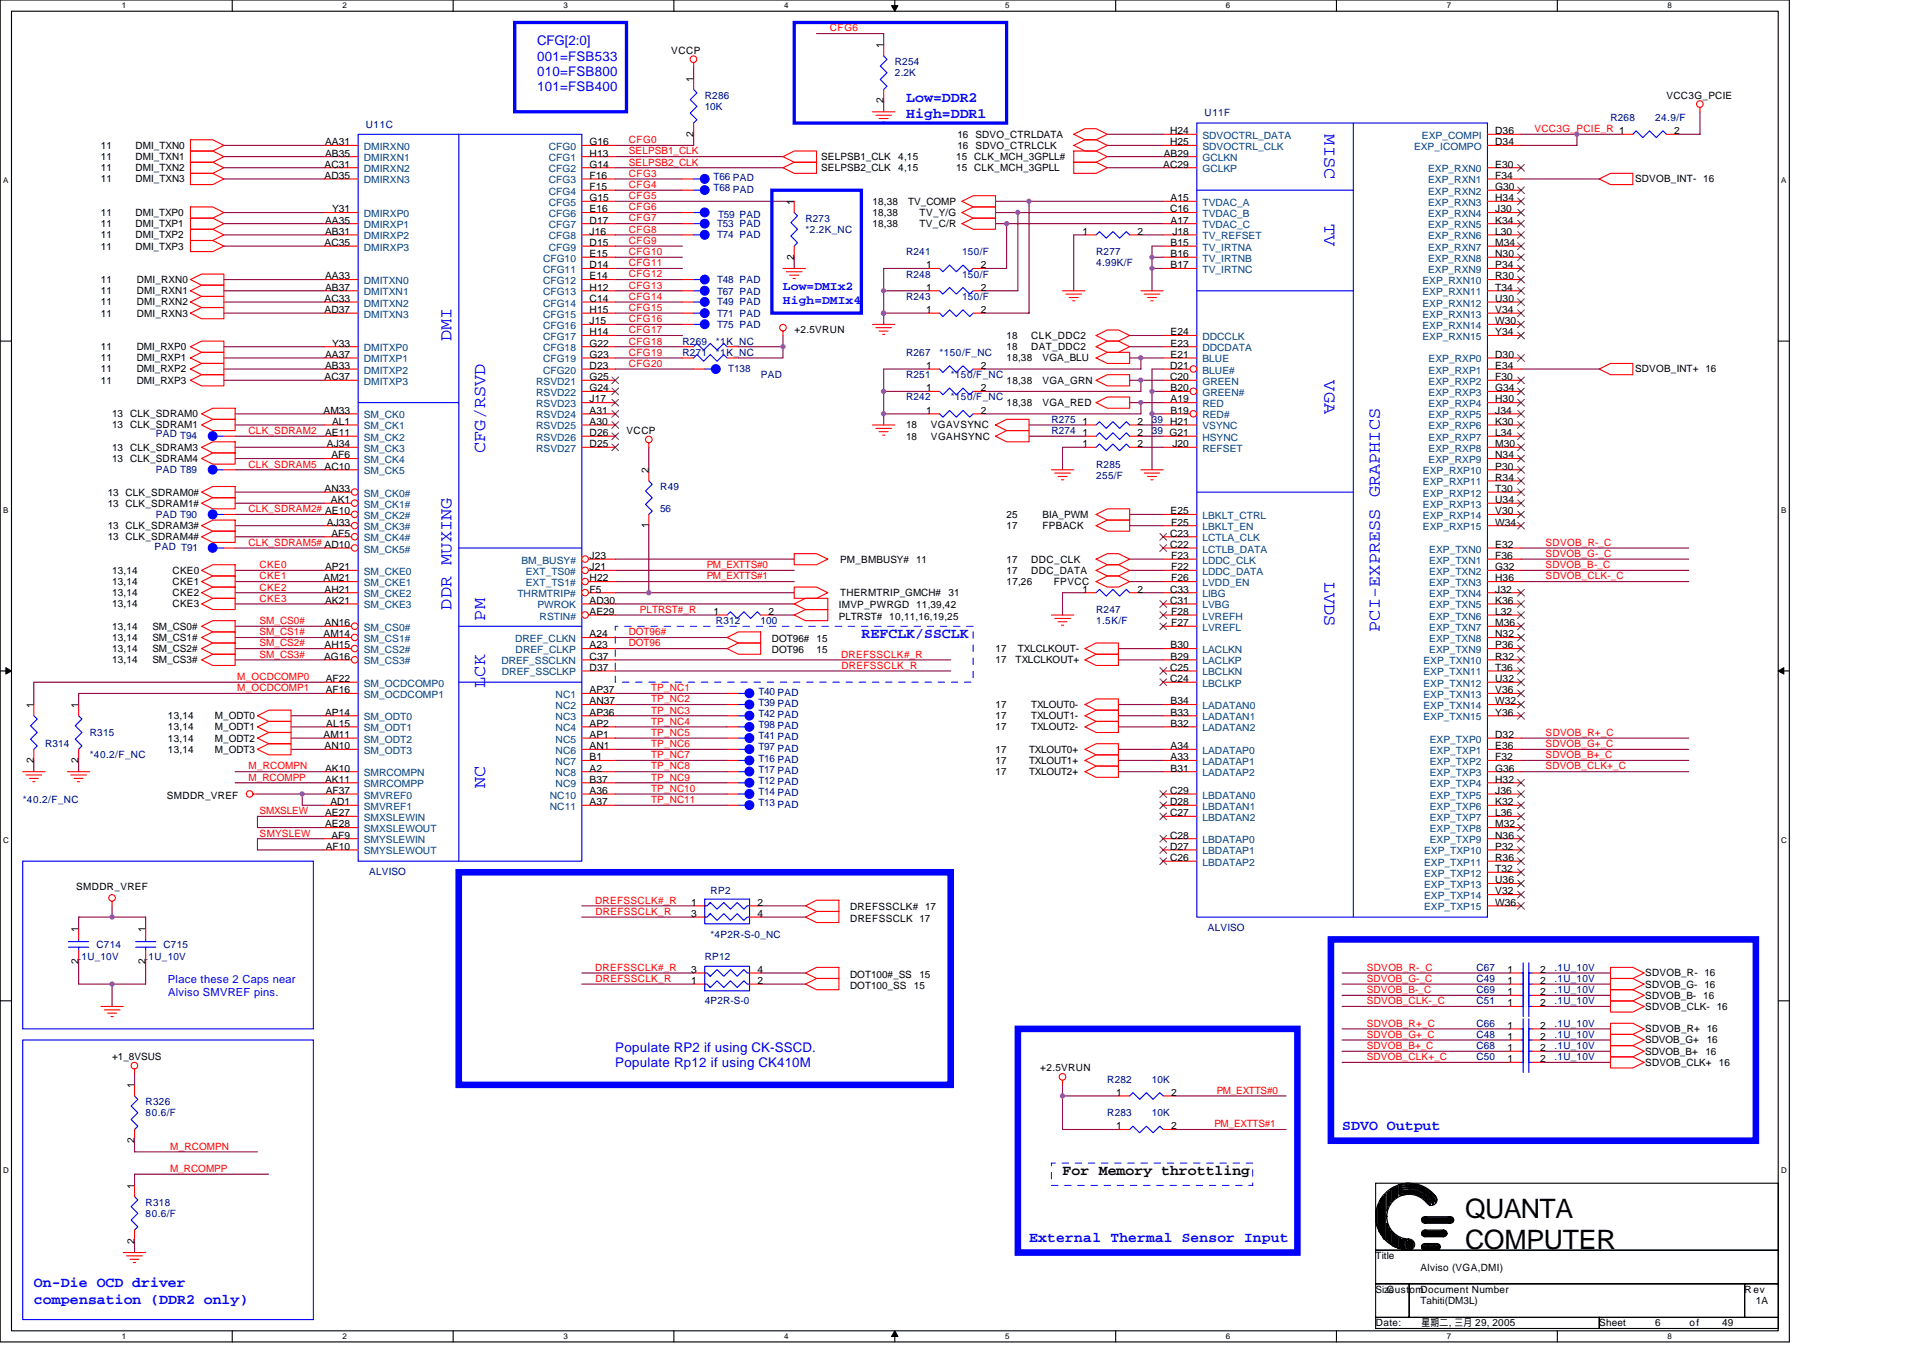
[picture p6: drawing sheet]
<svg xmlns="http://www.w3.org/2000/svg" width="297mm" height="210mm" viewBox="0 0 297 210" stroke-linecap="round" stroke-linejoin="round" font-family="sans-serif">
<defs><g id="words">
<g font-size="4.1">
<text x="226.3" y="188.2">QUANTA</text>
<text x="226.3" y="192.9">COMPUTER</text>
</g>
<g font-size="2.8" fill="#00f">
<text x="204.6" y="20.7" transform="rotate(90 204.6 20.7)">MISC</text>
<text x="204.6" y="34.5" transform="rotate(90 204.6 34.5)">TV</text>
<text x="69.8" y="52.7" transform="rotate(-90 69.8 52.7)">DMI</text>
<text x="204.6" y="58.7" transform="rotate(90 204.6 58.7)">VGA</text>
<text x="74.9" y="70" transform="rotate(-90 74.9 70)">CFG/RSVD</text>
<text x="204.6" y="89.8" transform="rotate(90 204.6 89.8)">LVDS</text>
<text x="69.8" y="94.1" transform="rotate(-90 69.8 94.1)">DDR MUXING</text>
<text x="74.9" y="95.9" transform="rotate(-90 74.9 95.9)">PM</text>
<text x="213.1" y="97.6" transform="rotate(-90 213.1 97.6)">PCI-EXPRESS GRAPHICS</text>
<text x="74.9" y="106.2" transform="rotate(-90 74.9 106.2)">LCK</text>
<text x="74.9" y="121.8" transform="rotate(-90 74.9 121.8)">NC</text>
</g>
<g font-size="2.2" fill="#00f">
<text x="140" y="15.7">Low=DDR2</text>
<text x="140" y="18.3">High=DDR1</text>
<text x="133.1" y="98.6">REFCLK/SSCLK</text>
<text x="207.3" y="174.6">SDVO Output</text>
<text x="159" y="191.9">External Thermal Sensor Input</text>
<text x="5.2" y="198.8">On-Die OCD driver</text>
<text x="5.2" y="201.4">compensation (DDR2 only)</text>
</g>
<text font-size="2.2" x="164.1" y="181.5">For Memory throttling</text>
<g font-size="2.1" fill="#00f">
<text x="82.9" y="7">CFG[2:0]</text>
<text x="82.9" y="9.4">001=FSB533</text>
<text x="82.9" y="11.7">010=FSB800</text>
<text x="82.9" y="14.1">101=FSB400</text>
<text x="95" y="162.5">Populate RP2 if using CK-SSCD.</text>
<text x="95" y="164.8">Populate Rp12 if using CK410M</text>
</g>
<g font-size="1.9" fill="#00f">
<text x="120.9" y="44.8">Low=DMIx2</text>
<text x="120.9" y="46.9">High=DMIx4</text>
</g>
<g font-size="1.7" fill="#00f">
<text x="25.9" y="151.8">Place these 2 Caps near</text>
<text x="26" y="153.8">Alviso SMVREF pins.</text>
</g>
<g font-size="1.5" fill="#f00">
<text x="128.2" y="4.8">CFG6</text>
<text x="97.1" y="22.1">CFG0</text>
<text x="97.1" y="23.9">SELPSB1_CLK</text>
<text x="237" y="20.4">VCC3G_PCIE_R 1</text>
<text x="97.1" y="25.6">SELPSB2_CLK</text>
<text x="97.1" y="27.3">CFG3</text>
<text x="97.1" y="29">CFG4</text>
<text x="97.1" y="30.8">CFG5</text>
<text x="97.1" y="32.5">CFG6</text>
<text x="97.1" y="34.2">CFG7</text>
<text x="97.1" y="35.9">CFG8</text>
<text x="97.1" y="37.7">CFG9</text>
<text x="97.2" y="39.4">CFG10</text>
<text x="97.2" y="41.1">CFG11</text>
<text x="97.2" y="42.8">CFG12</text>
<text x="97.2" y="44.6">CFG13</text>
<text x="97.2" y="46.3">CFG14</text>
<text x="97.2" y="48">CFG15</text>
<text x="97.2" y="49.8">CFG16</text>
<text x="97.2" y="51.5">CFG17</text>
<text x="97.2" y="53.2">CFG18</text>
<text x="97.2" y="54.9">CFG19</text>
<text x="97.2" y="56.7">CFG20</text>
<text x="38.4" y="67">CLK_SDRAM2</text>
<text x="38.4" y="72.2">CLK_SDRAM5</text>
<text x="38.4" y="79.1">CLK_SDRAM2# AE10</text>
<text x="38.4" y="84.3">CLK_SDRAM5# AD10</text>
<text x="40.1" y="89.5">CKE1</text>
<text x="40.1" y="87.8">CKE0</text>
<text x="109.2" y="87.8">PM_EXTTS#0</text>
<text x="109.2" y="89.5">PM_EXTTS#1</text>
<text x="238.7" y="86">SDVOB_G-_C</text>
<text x="238.7" y="84.3">SDVOB_R-_C</text>
<text x="238.7" y="87.8">SDVOB_B-_C</text>
<text x="238.7" y="89.5">SDVOB_CLK-_C</text>
<text x="40.1" y="92.9">CKE3</text>
<text x="40.1" y="91.2">CKE2</text>
<text x="98.8" y="94.7">PLTRST#_R</text>
<text x="40.1" y="96.4">SM_CS0#</text>
<text x="40.1" y="101.6">SM_CS3#</text>
<text x="40.1" y="99.8">SM_CS2#</text>
<text x="40.1" y="98.1">SM_CS1#</text>
<text x="97.1" y="98.1">DOT96#</text>
<text x="97.1" y="99.8">DOT96</text>
<text x="129.9" y="101.6">DREFSSCLK#_R</text>
<text x="36.7" y="105">M_OCDCOMP0</text>
<text x="36.7" y="106.8">M_OCDCOMP1</text>
<text x="100.6" y="106.8">TP_NC1</text>
<text x="130" y="103.3">DREFSSCLK_R</text>
<text x="100.6" y="108.5">TP_NC2</text>
<text x="100.6" y="110.2">TP_NC3</text>
<text x="100.6" y="111.9">TP_NC4</text>
<text x="100.6" y="113.7">TP_NC5</text>
<text x="238.7" y="113.7">SDVOB_R+_C</text>
<text x="38.4" y="118.9">M_RCOMPN</text>
<text x="100.6" y="115.4">TP_NC6</text>
<text x="100.6" y="117.1">TP_NC7</text>
<text x="100.6" y="118.9">TP_NC8</text>
<text x="238.7" y="115.4">SDVOB_G+_C</text>
<text x="238.7" y="117.1">SDVOB_B+_C</text>
<text x="238.7" y="118.9">SDVOB_CLK+_C</text>
<text x="38.4" y="120.6">M_RCOMPP</text>
<text x="40.1" y="125.8">SMXSLEW</text>
<text x="100.6" y="120.6">TP_NC9</text>
<text x="100.6" y="122.3">TP_NC10</text>
<text x="100.6" y="124">TP_NC11</text>
<text x="40.1" y="129.2">SMYSLEW</text>
<text x="91.9" y="139.6">DREFSSCLK#_R</text>
<text x="92" y="141.3">DREFSSCLK_R</text>
<text x="91.9" y="149.9">DREFSSCLK#_R</text>
<text x="211.1" y="149.9">SDVOB_R-_C</text>
<text x="92" y="151.7">DREFSSCLK_R</text>
<text x="211.1" y="151.7">SDVOB_G-_C</text>
<text x="211.1" y="155.1">SDVOB_CLK-_C</text>
<text x="211.1" y="153.4">SDVOB_B-_C</text>
<text x="211.1" y="160.3">SDVOB_G+_C</text>
<text x="211.1" y="158.6">SDVOB_R+_C</text>
<text x="211.1" y="162">SDVOB_B+_C</text>
<text x="211.1" y="163.7">SDVOB_CLK+_C</text>
<text x="188" y="168.9">PM_EXTTS#0</text>
<text x="26.3" y="177.6">M_RCOMPN</text>
<text x="187.6" y="174.1">PM_EXTTS#1</text>
<text x="26.3" y="181">M_RCOMPP</text>
</g>
<g font-size="1.5">
<text x="103.7" y="8.3">VCCP</text>
<text x="136.5" y="7.4" transform="rotate(-90 136.5 7.4)">1</text>
<text x="107.1" y="12.6" transform="rotate(-90 107.1 12.6)">1</text>
<text x="136.5" y="15.9" transform="rotate(-90 136.5 15.9)">2</text>
<text x="257.4" y="15.2">VCC3G_PCIE</text>
<text x="15.6" y="23">11</text>
<text x="21" y="23">DMI_TXN0</text>
<text x="50.2" y="22.4">AA31</text>
<text x="91.1" y="22.4">G16</text>
<text x="107.1" y="21.1" transform="rotate(-90 107.1 21.1)">2</text>
<text x="147.9" y="21.3">16 SDVO_CTRLDATA</text>
<text x="147.9" y="23">16 SDVO_CTRLCLK</text>
<text x="180.7" y="20.7">H24</text>
<text x="180.7" y="22.4">H25</text>
<text x="231" y="20.7">D36</text>
<text x="231" y="22.4">D34</text>
<text x="258.6" y="20.7">2</text>
<text x="15.6" y="24.7">11</text>
<text x="15.6" y="26.5">11</text>
<text x="15.6" y="28.2">11</text>
<text x="21" y="24.7">DMI_TXN1</text>
<text x="21" y="26.5">DMI_TXN2</text>
<text x="21" y="28.2">DMI_TXN3</text>
<text x="50.1" y="25.9">AC31</text>
<text x="50.1" y="27.6">AD35</text>
<text x="50.2" y="24.2">AB35</text>
<text x="91.1" y="24.2">H13</text>
<text x="91.1" y="25.9">G14</text>
<text x="91.1" y="27.6">F16</text>
<text x="91.1" y="29.4">F15</text>
<text x="126.8" y="24.7">SELPSB1_CLK</text>
<text x="126.8" y="26.5">SELPSB2_CLK</text>
<text x="138.7" y="24.7">4,15</text>
<text x="138.7" y="26.5">4,15</text>
<text x="147.7" y="24.7">15 CLK_MCH_3GPLL#</text>
<text x="147.7" y="26.5">15 CLK_MCH_3GPLL</text>
<text x="179.7" y="25.9">AC29</text>
<text x="179.8" y="24.2">AB29</text>
<text x="231" y="25.9">E30</text>
<text x="231" y="27.6">F34</text>
<text x="231" y="29.4">G30</text>
<text x="252.6" y="28.2">SDVOB_INT- 16</text>
<text x="15.6" y="33.4">11</text>
<text x="15.6" y="35.1">11</text>
<text x="21" y="33.4">DMI_TXP0</text>
<text x="21" y="35.1">DMI_TXP1</text>
<text x="50.2" y="34.5">AA35</text>
<text x="51.3" y="32.8">Y31</text>
<text x="91.1" y="31.1">G15</text>
<text x="91.1" y="32.8">E16</text>
<text x="91.1" y="34.5">D17</text>
<text x="122.7" y="31.6" transform="rotate(-90 122.7 31.6)">1</text>
<text x="134.8" y="35.1">18,38</text>
<text x="134.8" y="31.6">18,38</text>
<text x="134.8" y="33.4">18,38</text>
<text x="140.3" y="31.6">TV_COMP</text>
<text x="142" y="35.1">TV_C/R</text>
<text x="142" y="33.4">TV_Y/G</text>
<text x="180.7" y="32.8">C16</text>
<text x="180.8" y="31.1">A15</text>
<text x="180.8" y="34.5">A17</text>
<text x="231" y="31.1">H34</text>
<text x="231" y="32.8">J30</text>
<text x="231" y="34.5">K34</text>
<text x="15.6" y="36.8">11</text>
<text x="15.6" y="38.5">11</text>
<text x="21" y="36.8">DMI_TXP2</text>
<text x="21" y="38.5">DMI_TXP3</text>
<text x="50.1" y="38">AC35</text>
<text x="50.2" y="36.3">AB31</text>
<text x="91.1" y="39.7">E15</text>
<text x="91.1" y="41.4">D14</text>
<text x="91.1" y="36.3">J16</text>
<text x="91.1" y="38">D15</text>
<text x="122.7" y="40.1" transform="rotate(-90 122.7 40.1)">2</text>
<text x="143" y="41.4">1</text>
<text x="151.5" y="41.4">2</text>
<text x="167.2" y="36.3">1</text>
<text x="175.7" y="36.3">2</text>
<text x="180.8" y="38">B15</text>
<text x="180.8" y="41.4">B17</text>
<text x="180.8" y="39.7">B16</text>
<text x="181.1" y="36.3">J18</text>
<text x="231" y="36.3">L30</text>
<text x="231" y="38">M34</text>
<text x="231" y="39.7">N30</text>
<text x="231" y="41.4">P34</text>
<text x="15.6" y="43.7">11</text>
<text x="15.6" y="45.4">11</text>
<text x="15.6" y="47.2">11</text>
<text x="21.1" y="43.7">DMI_RXN0</text>
<text x="21.1" y="45.4">DMI_RXN1</text>
<text x="21.1" y="47.2">DMI_RXN2</text>
<text x="50.1" y="46.6">AC33</text>
<text x="50.2" y="43.2">AA33</text>
<text x="50.2" y="44.9">AB37</text>
<text x="91.1" y="43.2">E14</text>
<text x="91.1" y="44.9">H12</text>
<text x="91.1" y="46.6">C14</text>
<text x="143" y="44.9">1</text>
<text x="151.5" y="44.9">2</text>
<text x="231" y="43.2">R30</text>
<text x="231" y="44.9">T34</text>
<text x="231" y="46.6">U30</text>
<text x="15.6" y="48.9">11</text>
<text x="21.1" y="48.9">DMI_RXN3</text>
<text x="50.1" y="48.3">AD37</text>
<text x="51.3" y="53.5">Y33</text>
<text x="91.1" y="48.3">H15</text>
<text x="91.1" y="50.1">J15</text>
<text x="91.1" y="51.8">H14</text>
<text x="91.1" y="53.5">G22</text>
<text x="122.7" y="51.5">+2.5VRUN</text>
<text x="143" y="48.3">1</text>
<text x="151.5" y="48.3">2</text>
<text x="155.5" y="52.4">18</text>
<text x="159.3" y="52.4">CLK_DDC2</text>
<text x="180.8" y="51.8">E24</text>
<text x="180.8" y="53.5">E23</text>
<text x="231" y="48.3">V34</text>
<text x="231" y="50.1">W30</text>
<text x="231" y="51.8">Y34</text>
<text x="15.6" y="54.1">11</text>
<text x="15.6" y="55.8">11</text>
<text x="15.6" y="57.5">11</text>
<text x="15.6" y="59.3">11</text>
<text x="21.1" y="54.1">DMI_RXP0</text>
<text x="21.1" y="55.8">DMI_RXP1</text>
<text x="21.1" y="57.5">DMI_RXP2</text>
<text x="21.1" y="59.3">DMI_RXP3</text>
<text x="50.1" y="58.7">AC37</text>
<text x="50.2" y="55.3">AA37</text>
<text x="50.2" y="57">AB33</text>
<text x="91.1" y="58.7">G25</text>
<text x="91.1" y="55.3">G23</text>
<text x="91.1" y="57">D23</text>
<text x="143" y="57">1</text>
<text x="151.5" y="57">2</text>
<text x="155.5" y="55.8">18,38</text>
<text x="155.5" y="59.3">18,38</text>
<text x="155.5" y="54.1">18</text>
<text x="159.3" y="54.1">DAT_DDC2</text>
<text x="161" y="55.8">VGA_BLU</text>
<text x="161" y="59.3">VGA_GRN</text>
<text x="180.7" y="57">D21</text>
<text x="180.7" y="58.7">C20</text>
<text x="180.8" y="55.3">E21</text>
<text x="231" y="55.3">D30</text>
<text x="231" y="57">E34</text>
<text x="231" y="58.7">F30</text>
<text x="252.6" y="57.5">SDVOB_INT+ 16</text>
<text x="17.3" y="64.5">13 CLK_SDRAM0</text>
<text x="50" y="63.9">AM33</text>
<text x="51.3" y="65.6">AL1</text>
<text x="91.1" y="60.4">G24</text>
<text x="91.1" y="62.2">J17</text>
<text x="91.1" y="63.9">A31</text>
<text x="91.1" y="65.6">A30</text>
<text x="143" y="63.9">1</text>
<text x="143" y="60.4">1</text>
<text x="151.5" y="63.9">2</text>
<text x="151.5" y="60.4">2</text>
<text x="155.5" y="62.7">18,38</text>
<text x="161" y="62.7">VGA_RED</text>
<text x="167.2" y="65.6">1</text>
<text x="175.7" y="65.6">2</text>
<text x="180.7" y="65.6">H21</text>
<text x="180.8" y="60.4">B20</text>
<text x="180.8" y="62.2">A19</text>
<text x="180.8" y="63.9">B19</text>
<text x="231" y="60.4">G34</text>
<text x="231" y="62.2">H30</text>
<text x="231" y="63.9">J34</text>
<text x="231" y="65.6">K30</text>
<text x="17.3" y="71.4">13 CLK_SDRAM4</text>
<text x="17.3" y="69.6">13 CLK_SDRAM3</text>
<text x="17.3" y="66.2">13 CLK_SDRAM1</text>
<text x="50.2" y="67.4">AE11</text>
<text x="50.5" y="69.1">AJ34</text>
<text x="51.2" y="70.8">AF6</text>
<text x="91.1" y="67.4">D26</text>
<text x="91.1" y="69.1">D25</text>
<text x="96.8" y="67">VCCP</text>
<text x="140" y="66.2">18</text>
<text x="140" y="67.9">18</text>
<text x="143.8" y="66.2">VGAVSYNC</text>
<text x="143.8" y="67.9">VGAHSYNC</text>
<text x="167.2" y="67.4">1</text>
<text x="167.2" y="69.1">1</text>
<text x="175.7" y="67.4">2</text>
<text x="175.7" y="69.1">2</text>
<text x="181.1" y="69.1">J20</text>
<text x="231" y="67.4">L34</text>
<text x="231" y="69.1">M30</text>
<text x="231" y="70.8">N34</text>
<text x="16.6" y="76.5">13 CLK_SDRAM0#</text>
<text x="50.1" y="72.5">AC10</text>
<text x="50.1" y="76">AN33</text>
<text x="51.1" y="77.7">AK1</text>
<text x="100.2" y="73.1" transform="rotate(-90 100.2 73.1)">2</text>
<text x="231" y="72.5">P30</text>
<text x="231" y="74.3">R34</text>
<text x="231" y="76">T30</text>
<text x="231" y="77.7">U34</text>
<text x="16.6" y="83.4">13 CLK_SDRAM4#</text>
<text x="16.6" y="81.7">13 CLK_SDRAM3#</text>
<text x="16.6" y="78.3">13 CLK_SDRAM1#</text>
<text x="50.5" y="81.2">AJ33</text>
<text x="51.2" y="82.9">AF5</text>
<text x="100.2" y="81.6" transform="rotate(-90 100.2 81.6)">1</text>
<text x="155.5" y="81.7">17</text>
<text x="155.5" y="80">25</text>
<text x="161" y="81.7">FPBACK</text>
<text x="161" y="80">BIA_PWM</text>
<text x="180.7" y="82.9">C23</text>
<text x="180.8" y="79.4">E25</text>
<text x="180.9" y="81.2">F25</text>
<text x="231" y="79.4">V30</text>
<text x="231" y="81.2">W34</text>
<text x="17.3" y="88.6">13,14</text>
<text x="26.6" y="88.6">CKE0</text>
<text x="50" y="89.8">AM21</text>
<text x="50.2" y="88.1">AP21</text>
<text x="91.1" y="88.1">J21</text>
<text x="91.1" y="89.8">H22</text>
<text x="91.1" y="86.3">J23</text>
<text x="129.8" y="86.9">PM_BMBUSY# 11</text>
<text x="155.5" y="88.6">17</text>
<text x="155.5" y="86.9">17</text>
<text x="159.3" y="88.6">DDC_DATA</text>
<text x="159.3" y="86.9">DDC_CLK</text>
<text x="180.7" y="84.6">C22</text>
<text x="180.9" y="86.3">F23</text>
<text x="180.9" y="89.8">F26</text>
<text x="180.9" y="88.1">F22</text>
<text x="231" y="84.6">E32</text>
<text x="231" y="86.3">F36</text>
<text x="231" y="88.1">G32</text>
<text x="231" y="89.8">H36</text>
<text x="17.3" y="90.4">13,14</text>
<text x="17.3" y="92.1">13,14</text>
<text x="17.3" y="93.8">13,14</text>
<text x="26.6" y="90.4">CKE1</text>
<text x="26.6" y="92.1">CKE2</text>
<text x="26.6" y="93.8">CKE3</text>
<text x="50.1" y="91.5">AH21</text>
<text x="50.2" y="93.3">AK21</text>
<text x="91.1" y="93.3">AD30</text>
<text x="91.1" y="95">AE29</text>
<text x="91.1" y="91.5">F5</text>
<text x="110.2" y="95">1</text>
<text x="118.7" y="95">2</text>
<text x="129.6" y="94">IMVP_PWRGD 11,39,42</text>
<text x="129.6" y="95.7">PLTRST# 10,11,16,19,25</text>
<text x="129.8" y="92.1">THERMTRIP_GMCH#</text>
<text x="146.5" y="92.1">31</text>
<text x="155.5" y="90.4">17,26</text>
<text x="162.8" y="90.4">FPVCC</text>
<text x="167.2" y="91.5">1</text>
<text x="175.7" y="91.5">2</text>
<text x="180.7" y="91.5">C33</text>
<text x="180.7" y="93.3">C31</text>
<text x="180.9" y="95">F28</text>
<text x="231" y="91.5">J32</text>
<text x="231" y="93.3">K36</text>
<text x="231" y="95">L32</text>
<text x="17.3" y="97.3">13,14</text>
<text x="17.3" y="100.7">13,14</text>
<text x="17.3" y="99">13,14</text>
<text x="23.5" y="97.3">SM_CS0#</text>
<text x="23.5" y="100.7">SM_CS2#</text>
<text x="23.5" y="99">SM_CS1#</text>
<text x="50" y="98.4">AM14</text>
<text x="50.1" y="101.9">AG16</text>
<text x="50.1" y="96.7">AN16</text>
<text x="50.1" y="100.2">AH15</text>
<text x="91.1" y="98.4">A24</text>
<text x="91.1" y="100.2">A23</text>
<text x="91.1" y="101.9">C37</text>
<text x="119.2" y="99.2">DOT96#</text>
<text x="119.2" y="100.9">DOT96</text>
<text x="126.1" y="99.2">15</text>
<text x="126.1" y="100.9">15</text>
<text x="153.8" y="100.7">17</text>
<text x="157.2" y="100.7">TXLCLKOUT-</text>
<text x="180.8" y="100.2">B30</text>
<text x="180.8" y="101.9">B29</text>
<text x="180.9" y="96.7">F27</text>
<text x="231" y="101.9">R32</text>
<text x="231" y="96.7">M36</text>
<text x="231" y="98.4">N32</text>
<text x="231" y="100.2">P36</text>
<text x="17.3" y="102.4">13,14</text>
<text x="23.5" y="102.4">SM_CS3#</text>
<text x="50.3" y="105.3">AF22</text>
<text x="50.3" y="107.1">AF16</text>
<text x="91.1" y="107.1">AP37</text>
<text x="91.1" y="103.6">D37</text>
<text x="153.8" y="102.4">17</text>
<text x="156.9" y="102.4">TXLCLKOUT+</text>
<text x="180.7" y="103.6">C25</text>
<text x="180.7" y="105.3">C24</text>
<text x="231" y="103.6">T36</text>
<text x="231" y="105.3">U32</text>
<text x="231" y="107.1">V36</text>
<text x="5.2" y="109.3" transform="rotate(-90 5.2 109.3)">1</text>
<text x="12.1" y="109.3" transform="rotate(-90 12.1 109.3)">1</text>
<text x="25.9" y="111.1">13,14</text>
<text x="25.9" y="112.8">13,14</text>
<text x="33.2" y="111.1">M_ODT0</text>
<text x="33.2" y="112.8">M_ODT1</text>
<text x="50" y="114">AM11</text>
<text x="50.2" y="110.5">AP14</text>
<text x="50.4" y="112.2">AL15</text>
<text x="91.1" y="108.8">AN37</text>
<text x="91.1" y="110.5">AP36</text>
<text x="91.1" y="112.2">AP2</text>
<text x="91.1" y="114">AP1</text>
<text x="153.8" y="109.3">17</text>
<text x="153.8" y="112.8">17</text>
<text x="153.8" y="111.1">17</text>
<text x="159.3" y="109.3">TXLOUT0-</text>
<text x="159.3" y="112.8">TXLOUT2-</text>
<text x="159.3" y="111.1">TXLOUT1-</text>
<text x="180.8" y="108.8">B34</text>
<text x="180.8" y="110.5">B33</text>
<text x="180.8" y="112.2">B32</text>
<text x="231" y="108.8">W32</text>
<text x="231" y="110.5">Y36</text>
<text x="231" y="114">D32</text>
<text x="5.2" y="117.8" transform="rotate(-90 5.2 117.8)">2</text>
<text x="12.1" y="117.8" transform="rotate(-90 12.1 117.8)">2</text>
<text x="25.9" y="114.5">13,14</text>
<text x="25.9" y="116.3">13,14</text>
<text x="33.2" y="114.5">M_ODT2</text>
<text x="33.2" y="116.3">M_ODT3</text>
<text x="50.1" y="115.7">AN10</text>
<text x="50.2" y="119.2">AK10</text>
<text x="91.1" y="115.7">AN1</text>
<text x="91.1" y="117.4">B1</text>
<text x="91.1" y="119.2">A2</text>
<text x="153.8" y="118">17</text>
<text x="153.8" y="116.3">17</text>
<text x="153.8" y="119.7">17</text>
<text x="159" y="118">TXLOUT1+</text>
<text x="159" y="116.3">TXLOUT0+</text>
<text x="159" y="119.7">TXLOUT2+</text>
<text x="180.8" y="115.7">A34</text>
<text x="180.8" y="117.4">A33</text>
<text x="180.8" y="119.2">B31</text>
<text x="231" y="115.7">E36</text>
<text x="231" y="117.4">F32</text>
<text x="231" y="119.2">G36</text>
<text x="25.8" y="123.3">SMDDR_VREF</text>
<text x="50.2" y="120.9">AK11</text>
<text x="50.3" y="122.6">AF37</text>
<text x="51" y="124.4">AD1</text>
<text x="91.1" y="122.6">A36</text>
<text x="91.1" y="124.4">A37</text>
<text x="91.1" y="120.9">B37</text>
<text x="180.7" y="122.6">C29</text>
<text x="180.7" y="124.4">D28</text>
<text x="231" y="120.9">H32</text>
<text x="231" y="122.6">J36</text>
<text x="231" y="124.4">K32</text>
<text x="50.2" y="126.1">AE27</text>
<text x="50.2" y="127.8">AE28</text>
<text x="50.3" y="131.3">AF10</text>
<text x="51.2" y="129.5">AF9</text>
<text x="180.7" y="126.1">C27</text>
<text x="180.7" y="129.5">C28</text>
<text x="180.7" y="131.3">D27</text>
<text x="231" y="131.3">P32</text>
<text x="231" y="126.1">L36</text>
<text x="231" y="127.8">M32</text>
<text x="231" y="129.5">N36</text>
<text x="11.8" y="137.5">SMDDR_VREF</text>
<text x="180.7" y="133">C26</text>
<text x="231" y="133">R36</text>
<text x="231" y="134.7">T32</text>
<text x="231" y="136.4">U36</text>
<text x="12.1" y="143.9" transform="rotate(-90 12.1 143.9)">1</text>
<text x="22.5" y="143.9" transform="rotate(-90 22.5 143.9)">1</text>
<text x="106.8" y="139.9">1</text>
<text x="106.8" y="141.6">3</text>
<text x="117" y="139.9">2</text>
<text x="117" y="141.6">4</text>
<text x="131.3" y="140.6">DREFSSCLK# 17</text>
<text x="131.3" y="142.3">DREFSSCLK 17</text>
<text x="231" y="138.2">V32</text>
<text x="231" y="139.9">W36</text>
<text x="12.1" y="148.9" transform="rotate(-90 12.1 148.9)">2</text>
<text x="22.5" y="148.9" transform="rotate(-90 22.5 148.9)">2</text>
<text x="106.8" y="152">1</text>
<text x="106.8" y="150.3">3</text>
<text x="117" y="152">2</text>
<text x="117" y="150.3">4</text>
<text x="131.3" y="151">DOT100#_SS</text>
<text x="131.3" y="152.7">DOT100_SS</text>
<text x="141.2" y="152.7">15</text>
<text x="142" y="151">15</text>
<text x="232.9" y="152">1</text>
<text x="232.9" y="153.7">1</text>
<text x="232.9" y="155.4">1</text>
<text x="232.9" y="150.3">1</text>
<text x="237.9" y="152">2</text>
<text x="237.9" y="153.7">2</text>
<text x="237.9" y="155.4">2</text>
<text x="237.9" y="150.3">2</text>
<text x="254.1" y="156">SDVOB_CLK- 16</text>
<text x="254.1" y="154.3">SDVOB_B- 16</text>
<text x="254.1" y="150.8">SDVOB_R- 16</text>
<text x="254.1" y="152.5">SDVOB_G- 16</text>
<text x="232.9" y="158.9">1</text>
<text x="232.9" y="160.6">1</text>
<text x="237.9" y="158.9">2</text>
<text x="237.9" y="160.6">2</text>
<text x="254.1" y="161.2">SDVOB_G+</text>
<text x="254.1" y="159.4">SDVOB_R+ 16</text>
<text x="263.6" y="161.2">16</text>
<text x="17.3" y="163.8">+1_8VSUS</text>
<text x="160.7" y="165.5">+2.5VRUN</text>
<text x="232.9" y="164.1">1</text>
<text x="232.9" y="162.3">1</text>
<text x="237.9" y="164.1">2</text>
<text x="237.9" y="162.3">2</text>
<text x="254.1" y="164.6">SDVOB_CLK+</text>
<text x="254.1" y="162.9">SDVOB_B+</text>
<text x="263.4" y="162.9">16</text>
<text x="265.5" y="164.6">16</text>
<text x="20.8" y="168.1" transform="rotate(-90 20.8 168.1)">1</text>
<text x="172.4" y="169.2">1</text>
<text x="180.9" y="169.2">2</text>
<text x="20.8" y="176.6" transform="rotate(-90 20.8 176.6)">2</text>
<text x="172.4" y="174.4">1</text>
<text x="180.9" y="174.4">2</text>
<text x="20.8" y="183.6" transform="rotate(-90 20.8 183.6)">1</text>
<text x="20.8" y="192.1" transform="rotate(-90 20.8 192.1)">2</text>
<text x="212.5" y="194.5">Title</text>
<text x="219.4" y="196.2">Alviso (VGA,DMI)</text>
<text x="212.5" y="199.7">Size</text>
<text x="214.2" y="199.7">CustomDocument Number</text>
<text x="219.4" y="201.4">Tahiti(DM3L)</text>
<text x="269.5" y="199.7">Rev</text>
<text x="271.2" y="201.4">1A</text>
<text x="212.5" y="204.9">Date:</text>
<text x="219.6" y="204.9">星期二, 三月 29, 2005</text>
<text x="247" y="204.9">Sheet</text>
<text x="255.7" y="204.9">6</text>
<text x="261" y="204.9">of</text>
<text x="266" y="204.9">49</text>
</g>
<g font-size="1.5" fill="#000080">
<text x="138.2" y="10">R254</text>
<text x="138.2" y="11.8">2.2K</text>
<text x="108.9" y="15.2">R286</text>
<text x="108.9" y="17">10K</text>
<text x="186.1" y="18">U11F</text>
<text x="56.5" y="19.7">U11C</text>
<text x="248.8" y="18.7">R268</text>
<text x="255.7" y="18.7">24.9/F</text>
<text x="110.2" y="27.8">T66 PAD</text>
<text x="110.2" y="29.5">T68 PAD</text>
<text x="110.8" y="35.1">T53 PAD</text>
<text x="110.9" y="33.7">T59 PAD</text>
<text x="124.4" y="34.2">R273</text>
<text x="124.4" y="35.9">*2.2K_NC</text>
<text x="110.8" y="36.8">T74 PAD</text>
<text x="140" y="39.4">R241</text>
<text x="148.6" y="39.4">150/F</text>
<text x="169.3" y="39.4">R277</text>
<text x="169.3" y="41.1">4.99K/F</text>
<text x="110.8" y="43.7">T48 PAD</text>
<text x="110.8" y="45.6">T67 PAD</text>
<text x="110.8" y="47.2">T49 PAD</text>
<text x="140" y="46.3">R243</text>
<text x="140" y="42.9">R248</text>
<text x="148.6" y="46.3">150/F</text>
<text x="148.6" y="42.9">150/F</text>
<text x="105.4" y="53.2">R269</text>
<text x="110.6" y="53.2">*1K_NC</text>
<text x="110.8" y="48.9">T71 PAD</text>
<text x="110.8" y="50.6">T75 PAD</text>
<text x="105.4" y="54.9">R271</text>
<text x="110.6" y="54.9">*1K_NC</text>
<text x="112.5" y="57.5">T138</text>
<text x="117.5" y="58.4">PAD</text>
<text x="140" y="54.9">R267</text>
<text x="140" y="58.4">R251</text>
<text x="145.1" y="54.9">*150/F_NC</text>
<text x="146.8" y="58.4">*150/F_NC</text>
<text x="140" y="61.8">R242</text>
<text x="146.8" y="61.8">*150/F_NC</text>
<text x="162.4" y="65.3">R275</text>
<text x="177.9" y="65.3">39</text>
<text x="24.1" y="67.6">PAD T94</text>
<text x="162.4" y="67">R274</text>
<text x="177.9" y="67">39 G21</text>
<text x="24.1" y="73.1">PAD T89</text>
<text x="102" y="75.7">R49</text>
<text x="169.3" y="72.2">R285</text>
<text x="169.3" y="74">255/F</text>
<text x="24.1" y="80">PAD T90</text>
<text x="102" y="79.1">56</text>
<text x="23.9" y="85">PAD T91</text>
<text x="169.3" y="94.7">R247</text>
<text x="110.6" y="96.4">R312</text>
<text x="117.5" y="96.4">100</text>
<text x="169.3" y="96.4">1.5K/F</text>
<text x="117.2" y="107.3">T40 PAD</text>
<text x="13.9" y="113.7">R315</text>
<text x="117.2" y="110.7">T42 PAD</text>
<text x="117.2" y="112.5">T98 PAD</text>
<text x="117.2" y="109">T39 PAD</text>
<text x="7" y="115.4">R314</text>
<text x="13.9" y="117.1">*40.2/F_NC</text>
<text x="117.2" y="114.2">T41 PAD</text>
<text x="117.2" y="115.9">T97 PAD</text>
<text x="117.2" y="117.6">T16 PAD</text>
<text x="117.2" y="119.4">T17 PAD</text>
<text x="3.5" y="124">*40.2/F_NC</text>
<text x="117.2" y="124.5">T13 PAD</text>
<text x="117.2" y="121.1">T12 PAD</text>
<text x="117.2" y="122.8">T14 PAD</text>
<text x="57" y="135.1">ALVISO</text>
<text x="109.7" y="138">RP2</text>
<text x="186.6" y="143.7">ALVISO</text>
<text x="12.1" y="148.2">.1U_10V</text>
<text x="14.9" y="146.5">C714</text>
<text x="22.5" y="148.2">.1U_10V</text>
<text x="25.3" y="146.5">C715</text>
<text x="108.9" y="148.2">RP12</text>
<text x="109.7" y="144.9">*4P2R-S-0_NC</text>
<text x="228" y="149.9">C67</text>
<text x="240.1" y="149.9">.1U_10V</text>
<text x="108.9" y="155.1">4P2R-S-0</text>
<text x="228" y="151.7">C49</text>
<text x="228" y="153.4">C69</text>
<text x="228" y="155.1">C51</text>
<text x="240.1" y="151.7">.1U_10V</text>
<text x="240.1" y="153.4">.1U_10V</text>
<text x="240.1" y="155.1">.1U_10V</text>
<text x="228" y="158.6">C66</text>
<text x="228" y="160.3">C48</text>
<text x="240.1" y="158.6">.1U_10V</text>
<text x="240.1" y="160.3">.1U_10V</text>
<text x="171" y="167.2">R282</text>
<text x="177.9" y="167.2">10K</text>
<text x="228" y="163.8">C50</text>
<text x="228" y="162">C68</text>
<text x="240.1" y="163.8">.1U_10V</text>
<text x="240.1" y="162">.1U_10V</text>
<text x="22.5" y="170.7">R326</text>
<text x="22.5" y="172.4">80.6/F</text>
<text x="171" y="172.4">R283</text>
<text x="177.9" y="172.4">10K</text>
<text x="22.5" y="186.2">R318</text>
<text x="22.5" y="187.9">80.6/F</text>
</g>
<g font-size="1.5" fill="#004080">
<text x="56.2" y="23.2">DMIRXN0</text>
<text x="84.8" y="23.2">CFG0</text>
<text x="185.7" y="21.4">SDVOCTRL_DATA</text>
<text x="185.7" y="23.2">SDVOCTRL_CLK</text>
<text x="218.4" y="23.2">EXP_ICOMPO</text>
<text x="219.6" y="21.4">EXP_COMPI</text>
<text x="56.2" y="24.9">DMIRXN1</text>
<text x="56.2" y="26.6">DMIRXN2</text>
<text x="56.2" y="28.3">DMIRXN3</text>
<text x="84.8" y="24.9">CFG1</text>
<text x="84.8" y="26.6">CFG2</text>
<text x="84.8" y="28.3">CFG3</text>
<text x="185.7" y="24.9">GCLKN</text>
<text x="185.7" y="26.6">GCLKP</text>
<text x="220.6" y="26.6">EXP_RXN0</text>
<text x="220.6" y="28.3">EXP_RXN1</text>
<text x="56.2" y="33.5">DMIRXP0</text>
<text x="56.2" y="35.2">DMIRXP1</text>
<text x="84.8" y="30.1">CFG4</text>
<text x="84.8" y="31.8">CFG5</text>
<text x="84.8" y="33.5">CFG6</text>
<text x="84.8" y="35.2">CFG7</text>
<text x="185.7" y="31.8">TVDAC_A</text>
<text x="185.7" y="33.5">TVDAC_B</text>
<text x="185.7" y="35.2">TVDAC_C</text>
<text x="220.6" y="30.1">EXP_RXN2</text>
<text x="220.6" y="31.8">EXP_RXN3</text>
<text x="220.6" y="33.5">EXP_RXN4</text>
<text x="220.6" y="35.2">EXP_RXN5</text>
<text x="56.2" y="37">DMIRXP2</text>
<text x="56.2" y="38.7">DMIRXP3</text>
<text x="83.9" y="40.4">CFG10</text>
<text x="84.8" y="37">CFG8</text>
<text x="84.8" y="38.7">CFG9</text>
<text x="185.7" y="37">TV_REFSET</text>
<text x="185.7" y="38.7">TV_IRTNA</text>
<text x="185.7" y="40.4">TV_IRTNB</text>
<text x="220.6" y="37">EXP_RXN6</text>
<text x="220.6" y="38.7">EXP_RXN7</text>
<text x="220.6" y="40.4">EXP_RXN8</text>
<text x="56.2" y="43.9">DMITXN0</text>
<text x="56.2" y="45.6">DMITXN1</text>
<text x="56.2" y="47.3">DMITXN2</text>
<text x="83.9" y="42.2">CFG11</text>
<text x="83.9" y="43.9">CFG12</text>
<text x="83.9" y="45.6">CFG13</text>
<text x="83.9" y="47.3">CFG14</text>
<text x="185.7" y="42.2">TV_IRTNC</text>
<text x="219.7" y="43.9">EXP_RXN10</text>
<text x="219.7" y="45.6">EXP_RXN11</text>
<text x="219.7" y="47.3">EXP_RXN12</text>
<text x="220.6" y="42.2">EXP_RXN9</text>
<text x="56.2" y="49.1">DMITXN3</text>
<text x="83.9" y="49.1">CFG15</text>
<text x="83.9" y="50.8">CFG16</text>
<text x="83.9" y="52.5">CFG17</text>
<text x="185.7" y="52.5">DDCCLK</text>
<text x="219.7" y="49.1">EXP_RXN13</text>
<text x="219.7" y="50.8">EXP_RXN14</text>
<text x="219.7" y="52.5">EXP_RXN15</text>
<text x="56.2" y="54.3">DMITXP0</text>
<text x="56.2" y="56">DMITXP1</text>
<text x="56.2" y="57.7">DMITXP2</text>
<text x="56.2" y="59.4">DMITXP3</text>
<text x="82.8" y="59.4">RSVD21</text>
<text x="83.9" y="54.3">CFG18</text>
<text x="83.9" y="56">CFG19</text>
<text x="83.9" y="57.7">CFG20</text>
<text x="185.7" y="54.3">DDCDATA</text>
<text x="185.7" y="56">BLUE</text>
<text x="185.7" y="57.7">BLUE#</text>
<text x="185.7" y="59.4">GREEN</text>
<text x="220.7" y="56">EXP_RXP0</text>
<text x="220.7" y="57.7">EXP_RXP1</text>
<text x="220.7" y="59.4">EXP_RXP2</text>
<text x="56.2" y="64.6">SM_CK0</text>
<text x="82.8" y="61.2">RSVD22</text>
<text x="82.8" y="62.9">RSVD23</text>
<text x="82.8" y="64.6">RSVD24</text>
<text x="185.7" y="61.2">GREEN#</text>
<text x="185.7" y="62.9">RED</text>
<text x="185.7" y="64.6">RED#</text>
<text x="220.7" y="61.2">EXP_RXP3</text>
<text x="220.7" y="62.9">EXP_RXP4</text>
<text x="220.7" y="64.6">EXP_RXP5</text>
<text x="56.2" y="66.3">SM_CK1</text>
<text x="56.2" y="68.1">SM_CK2</text>
<text x="56.2" y="69.8">SM_CK3</text>
<text x="56.2" y="71.5">SM_CK4</text>
<text x="82.8" y="66.3">RSVD25</text>
<text x="82.8" y="68.1">RSVD26</text>
<text x="82.8" y="69.8">RSVD27</text>
<text x="185.7" y="66.3">VSYNC</text>
<text x="185.7" y="68.1">HSYNC</text>
<text x="185.7" y="69.8">REFSET</text>
<text x="220.7" y="66.3">EXP_RXP6</text>
<text x="220.7" y="68.1">EXP_RXP7</text>
<text x="220.7" y="69.8">EXP_RXP8</text>
<text x="220.7" y="71.5">EXP_RXP9</text>
<text x="56.2" y="73.3">SM_CK5</text>
<text x="56.2" y="76.7">SM_CK0#</text>
<text x="219.8" y="73.3">EXP_RXP10</text>
<text x="219.8" y="75">EXP_RXP11</text>
<text x="219.8" y="76.7">EXP_RXP12</text>
<text x="56.2" y="78.4">SM_CK1#</text>
<text x="56.2" y="80.2">SM_CK2#</text>
<text x="56.2" y="81.9">SM_CK3#</text>
<text x="56.2" y="83.6">SM_CK4#</text>
<text x="185.7" y="80.2">LBKLT_CTRL</text>
<text x="185.7" y="81.9">LBKLT_EN</text>
<text x="185.7" y="83.6">LCTLA_CLK</text>
<text x="219.8" y="78.4">EXP_RXP13</text>
<text x="219.8" y="80.2">EXP_RXP14</text>
<text x="219.8" y="81.9">EXP_RXP15</text>
<text x="56.2" y="85.3">SM_CK5#</text>
<text x="56.2" y="88.8">SM_CKE0</text>
<text x="80.5" y="87.1">BM_BUSY#</text>
<text x="81.2" y="88.8">EXT_TS0#</text>
<text x="185.7" y="85.3">LCTLB_DATA</text>
<text x="185.7" y="87.1">LDDC_CLK</text>
<text x="185.7" y="88.8">LDDC_DATA</text>
<text x="220.8" y="85.3">EXP_TXN0</text>
<text x="220.8" y="87.1">EXP_TXN1</text>
<text x="220.8" y="88.8">EXP_TXN2</text>
<text x="56.2" y="90.5">SM_CKE1</text>
<text x="56.2" y="92.2">SM_CKE2</text>
<text x="56.2" y="94">SM_CKE3</text>
<text x="79.9" y="92.2">THRMTRIP#</text>
<text x="81.2" y="90.5">EXT_TS1#</text>
<text x="83" y="94">PWROK</text>
<text x="83.4" y="95.7">RSTIN#</text>
<text x="185.7" y="90.5">LVDD_EN</text>
<text x="185.7" y="92.2">LIBG</text>
<text x="185.7" y="94">LVBG</text>
<text x="185.7" y="95.7">LVREFH</text>
<text x="220.8" y="90.5">EXP_TXN3</text>
<text x="220.8" y="92.2">EXP_TXN4</text>
<text x="220.8" y="94">EXP_TXN5</text>
<text x="220.8" y="95.7">EXP_TXN6</text>
<text x="56.2" y="97.4">SM_CS0#</text>
<text x="56.2" y="99.2">SM_CS1#</text>
<text x="56.2" y="100.9">SM_CS2#</text>
<text x="79.6" y="99.2">DREF_CLKN</text>
<text x="79.6" y="100.9">DREF_CLKP</text>
<text x="185.7" y="97.4">LVREFL</text>
<text x="185.7" y="100.9">LACLKN</text>
<text x="220.8" y="97.4">EXP_TXN7</text>
<text x="220.8" y="99.2">EXP_TXN8</text>
<text x="220.8" y="100.9">EXP_TXN9</text>
<text x="56.2" y="102.6">SM_CS3#</text>
<text x="56.2" y="106.1">SM_OCDCOMP0</text>
<text x="56.2" y="107.8">SM_OCDCOMP1</text>
<text x="77.4" y="102.6">DREF_SSCLKN</text>
<text x="77.5" y="104.3">DREF_SSCLKP</text>
<text x="85.8" y="107.8">NC1</text>
<text x="185.7" y="102.6">LACLKP</text>
<text x="185.7" y="104.3">LBCLKN</text>
<text x="185.7" y="106.1">LBCLKP</text>
<text x="219.9" y="102.6">EXP_TXN10</text>
<text x="219.9" y="104.3">EXP_TXN11</text>
<text x="219.9" y="106.1">EXP_TXN12</text>
<text x="219.9" y="107.8">EXP_TXN13</text>
<text x="56.2" y="111.3">SM_ODT0</text>
<text x="56.2" y="113">SM_ODT1</text>
<text x="85.8" y="109.5">NC2</text>
<text x="85.8" y="111.3">NC3</text>
<text x="85.8" y="113">NC4</text>
<text x="185.7" y="109.5">LADATAN0</text>
<text x="185.7" y="111.3">LADATAN1</text>
<text x="185.7" y="113">LADATAN2</text>
<text x="219.9" y="109.5">EXP_TXN14</text>
<text x="219.9" y="111.3">EXP_TXN15</text>
<text x="56.2" y="114.7">SM_ODT2</text>
<text x="56.2" y="116.4">SM_ODT3</text>
<text x="56.2" y="119.9">SMRCOMPN</text>
<text x="85.8" y="114.7">NC5</text>
<text x="85.8" y="116.4">NC6</text>
<text x="85.8" y="118.2">NC7</text>
<text x="85.8" y="119.9">NC8</text>
<text x="185.7" y="116.4">LADATAP0</text>
<text x="185.7" y="118.2">LADATAP1</text>
<text x="185.7" y="119.9">LADATAP2</text>
<text x="220.8" y="114.7">EXP_TXP0</text>
<text x="220.8" y="116.4">EXP_TXP1</text>
<text x="220.8" y="118.2">EXP_TXP2</text>
<text x="220.8" y="119.9">EXP_TXP3</text>
<text x="56.2" y="121.6">SMRCOMPP</text>
<text x="56.2" y="123.3">SMVREF0</text>
<text x="56.2" y="125.1">SMVREF1</text>
<text x="84.9" y="123.3">NC10</text>
<text x="84.9" y="125.1">NC11</text>
<text x="85.8" y="121.6">NC9</text>
<text x="185.7" y="123.3">LBDATAN0</text>
<text x="185.7" y="125.1">LBDATAN1</text>
<text x="220.8" y="121.6">EXP_TXP4</text>
<text x="220.8" y="123.3">EXP_TXP5</text>
<text x="220.8" y="125.1">EXP_TXP6</text>
<text x="56.2" y="126.8">SMXSLEWIN</text>
<text x="56.2" y="128.5">SMXSLEWOUT</text>
<text x="56.2" y="130.2">SMYSLEWIN</text>
<text x="56.2" y="132">SMYSLEWOUT</text>
<text x="185.7" y="126.8">LBDATAN2</text>
<text x="185.7" y="130.2">LBDATAP0</text>
<text x="185.7" y="132">LBDATAP1</text>
<text x="220" y="132">EXP_TXP10</text>
<text x="220.8" y="126.8">EXP_TXP7</text>
<text x="220.8" y="128.5">EXP_TXP8</text>
<text x="220.8" y="130.2">EXP_TXP9</text>
<text x="185.7" y="133.7">LBDATAP2</text>
<text x="220" y="133.7">EXP_TXP11</text>
<text x="220" y="135.4">EXP_TXP12</text>
<text x="220" y="137.2">EXP_TXP13</text>
<text x="220" y="138.9">EXP_TXP14</text>
<text x="220" y="140.6">EXP_TXP15</text>
</g>
<g font-size="1.2">
<text x="18.8" y="1.3">1</text>
<text x="52.9" y="1.3">2</text>
<text x="87" y="1.3">3</text>
<text x="121.1" y="1.3">4</text>
<text x="155.3" y="1.3">5</text>
<text x="189.4" y="1.3">6</text>
<text x="223.5" y="1.3">7</text>
<text x="257.6" y="1.3">8</text>
<text x=".5" y="28.3">A</text>
<text x="275.1" y="28.3">A</text>
<text x=".5" y="79.2">B</text>
<text x="275.1" y="79.2">B</text>
<text x=".5" y="130.2">C</text>
<text x="275.1" y="130.2">C</text>
<text x=".5" y="181.1">D</text>
<text x="275.1" y="181.1">D</text>
<text x="18.8" y="206.8">1</text>
<text x="52.9" y="206.8">2</text>
<text x="87" y="206.8">3</text>
<text x="121.1" y="206.8">4</text>
<text x="155.3" y="206.8">5</text>
<text x="189.4" y="206.8">6</text>
<text x="223.5" y="206.8">7</text>
<text x="257.6" y="206.8">8</text>
</g>
</g></defs>
<path d="M0 0h276.4v207.3h-276.4zM1.8 1.7h272.9v203.8h-272.9z" fill="none" stroke="#000" stroke-width=".17"/>
<g fill="#fff">
<path d="M18.8 .2h.7v1.4h-.7z"/>
<path d="M18.8 205.7h.7v1.4h-.7z"/>
</g>
<path d="M35.9 0v1.7M35.9 205.5v1.8" fill="none" stroke="#000" stroke-width=".17"/>
<g fill="#fff">
<path d="M52.9 .2h.7v1.4h-.7z"/>
<path d="M52.9 205.7h.7v1.4h-.7z"/>
</g>
<path d="M70 0v1.7M70 205.5v1.8" fill="none" stroke="#000" stroke-width=".17"/>
<g fill="#fff">
<path d="M87 .2h.7v1.4h-.7z"/>
<path d="M87 205.7h.7v1.4h-.7z"/>
</g>
<path d="M104.1 0v1.7M104.1 205.5v1.8" fill="none" stroke="#000" stroke-width=".17"/>
<g fill="#fff">
<path d="M121.1 .2h.7v1.4h-.7z"/>
<path d="M121.1 205.7h.7v1.4h-.7z"/>
</g>
<path d="M138.2 0v1.7M138.2 205.5v1.8" fill="none" stroke="#000" stroke-width=".17"/>
<path d="M137.7 .9h1l-.5 .8zM138.2 205.5l.5 .9h-1z" fill="#000" stroke="#000" stroke-width=".15"/>
<g fill="#fff">
<path d="M155.3 .2h.6v1.4h-.6z"/>
<path d="M155.3 205.7h.6v1.4h-.6z"/>
</g>
<path d="M172.3 0v1.7M172.3 205.5v1.8" fill="none" stroke="#000" stroke-width=".17"/>
<g fill="#fff">
<path d="M189.4 .2h.6v1.4h-.6z"/>
<path d="M189.4 205.7h.6v1.4h-.6z"/>
</g>
<path d="M206.4 0v1.7M206.4 205.5v1.8" fill="none" stroke="#000" stroke-width=".17"/>
<g fill="#fff">
<path d="M223.5 .2h.6v1.4h-.6z"/>
<path d="M223.5 205.7h.6v1.4h-.6z"/>
</g>
<path d="M240.6 0v1.7M240.6 205.5v1.8" fill="none" stroke="#000" stroke-width=".17"/>
<g fill="#fff">
<path d="M257.6 .2h.7v1.4h-.7z"/>
<path d="M257.6 205.7h.7v1.4h-.7z"/>
<path d="M.5 27.2h.8v1.4h-.8z"/>
<path d="M275.1 27.2h.8v1.4h-.8z"/>
<path d="M.5 78.1h.8v1.4h-.8z"/>
<path d="M275.1 78.1h.8v1.4h-.8z"/>
</g>
<path d="M0 52.7h1.8M274.7 52.7h1.7" fill="none" stroke="#000" stroke-width=".17"/>
<g fill="#fff">
<path d="M.5 129.1h.8v1.4h-.8z"/>
<path d="M275.1 129.1h.9v1.4h-.9z"/>
</g>
<path d="M0 103.6h1.8M274.7 103.6h1.7" fill="none" stroke="#000" stroke-width=".17"/>
<path d="M.9 103.1l.9 .5-.9 .5zM274.7 103.6l.8-.5v1z" fill="#000" stroke="#000" stroke-width=".15"/>
<g fill="#fff">
<path d="M.5 180h.8v1.4h-.8z"/>
<path d="M275.1 180h.9v1.4h-.9z"/>
</g>
<g fill="none" stroke="#000" stroke-width=".17">
<path d="M0 154.6h1.8M274.7 154.6h1.7M212.5 182.8h62.2v10.3h-62.2zM212.5 193.1h62.2v5.2h-62.2zM212.5 198.3h5.2v5.2h-5.2zM212.7 186.7v2.4l.1 .6v-3.5l.2-.3v4.3l.2 .2v-4.9l.2-.3v5.5l.1 .2v-5.9l.2-.2v6.6M213.9 191.4v-6.8l.2-.1v7.1h.1v-2.6l.2 .3v2.4l.2 .2v-2.2l.1 .3v2.1l.2 .1v-2l.2 .2v2h.2v-1.9l.1 .2v1.9h.2v-1.7l.2 .1v1.6l.1 .2v-1.8l.2 .2v1.6h.2v-1.4M214.2 184.1v3l.2-.6v-2.4l.2-.1v2.2l.1-.2v-2.2l.2-.2v2.1l.2-.2v-2.1h.2v1.9l.1-.1v-1.8l.2-.1v1.7l.2-.2v-1.5l.1-.2v1.7M216.3 184.2a4 4 0 0 1 4.8 1.7M216.3 184a4.2 4.2 0 0 1 5.1 2.1M216.3 183.8a4.3 4.3 0 0 1 5.2 2.3M216.3 183.6a4.5 4.5 0 0 1 5.2 2.1"/>
<path d="M216.3 183.5a4.7 4.7 0 0 1 5.4 2.2M216.3 183.1a4.9 4.9 0 0 1 5.7 2.2M216.3 191.2v.2h.2v1.4h.1v-1.4h.2v1.5h-.3l.5-1.5M216.3 182.9v1.7l-.2-.1v-1.4zM216.3 184.6a3.6 3.6 0 0 1 4.5 1.6M216.3 184.4a3.8 3.8 0 0 1 4.7 1.8M216.4 183.2a4.8 4.8 0 0 1 5.4 2.3M216.5 183.1v1.4M217 191.4h.1M217 191.4v1.5l.2-.1v-1.4l.1 .3v1.2h.2v-1.3h.2v1.3h.1v-1.3h.2v1.3l.2-.1v-1.1l.2 .2v.7M217.7 182.8l-1.6 .2M217.7 184.5l-1.3 .1"/>
<path d="M217.7 198.3h51.8v5.2h-51.8zM219.7 188.1h4.7v.2h-4.8v.1h5l-.2 .2h-4.7l.2 .2h4.5M219.7 190.2h3.7v.2h-3.7l-.1 .1h3.9l-.1 .2h-3.8l.3 .2h3.3M219.7 192.2h2.6v.2h-2.7v.2h2.9l-.2 .2h-2.7l.3 .1h2.4M220.1 192.1h1.9M220.1 193.1h1.9M220.1 191h2.9M220.1 190h2.9M220.1 189h4M220.1 187.9h4M220.3 185.7a3.4 3.4 0 0 0-3.8-1 3.4 3.4 0 0 0-2.3 3.2 3.4 3.4 0 0 0 3.5 3.5M221.7 184.7a5.2 5.2 0 0 0-5.7-1.7 5.2 5.2 0 0 0-3.5 4.9v-.1a5.2 5.2 0 0 0 5.2 5.3"/>
<path d="M269.5 198.3h5.2v5.2h-5.2zM212.5 203.5h34.5v1.7h-34.5zM247 203.5h27.7v1.7h-27.7z"/>
<circle cx="217.7" cy="192.2" r=".85"/>
<circle cx="220.1" cy="190.5" r=".51"/>
<circle cx="220.1" cy="188.4" r=".51"/>
<circle cx="220.1" cy="192.6" r=".51"/>
<circle cx="221.1" cy="185.3" r=".86"/>
<circle cx="222" cy="192.6" r=".51"/>
<circle cx="223" cy="190.5" r=".51"/>
<circle cx="224" cy="188.4" r=".51"/>
</g>
<g fill="none" stroke="#800040" stroke-width=".17">
<path d="M107.1 10.4v1.7M126.1 5.2h10.4v1.7M136.5 15.6v1.7M262.6 17.3v3.4h-3.5M34.6 22.5h15.5M34.6 24.2h15.5M34.6 32.8h15.5M34.6 34.5h15.5M34.6 25.9h15.5M34.6 27.6h15.5M34.6 36.3h15.5M34.6 38h15.5"/>
<path d="M95 24.2h25.9M95 32.8h10.4M95 34.5h10.4M95 25.9h25.9M95 27.6h10.4M95 29.4h10.4M95 31.1h27.7M95 36.3h10.4M95 38h10.4M95 39.7h10.4M107.1 20.7v1.8h-12.1M122.7 39.7v1.8"/>
<path d="M153.8 32.8h25.9M153.8 34.5h25.9M153.8 31.1h25.9M155.5 34.5v7h-3.5M157.2 32.8v12.1h-5.2M159 31.1v17.3h-7M167.6 36.3h-1.7v8.6M171 22.5h8.7M171 24.2h8.7M171 25.9h8.7M171 20.7h8.7M176.2 36.3h3.5"/>
<path d="M177.9 39.7h1.8M179.7 38h-1.8v6.9M234.9 27.6h12.1M234.9 20.7h15.6M243.6 20.7v1.8h-8.7M34.6 43.2h15.5M34.6 44.9h15.5M34.6 55.3h15.5M34.6 53.6h15.5M34.6 46.7h15.5M34.6 48.4h15.5M34.6 57h15.5"/>
<path d="M34.6 58.7h15.5M95 43.2h10.4M95 44.9h10.4M95 55.3h10.4M95 53.6h10.4M95 41.5h10.4M95 46.7h10.4M95 48.4h10.4M95 50.1h10.4M95 51.8h10.4M95 57h12.1M120.9 51.8v1.8h-6.9"/>
<path d="M120.9 53.6v1.7h-6.9M136.5 44.9h6.9M136.5 48.4h6.9M143.4 41.5h-6.9v8.6M143.4 57h-6.9v8.6M174.5 55.3h5.2M174.5 53.6h5.2M174.5 51.8h5.2M174.5 58.7h5.2M176.2 55.3v1.7h-24.2M176.2 58.7v1.8h-24.2M177.9 41.5h1.8"/>
<path d="M179.7 57h-1.8v15.6M234.9 57h12.1M36.3 69.1h13.8M36.3 65.6h13.8M36.3 77.7h13.8M36.3 63.9h13.8M36.3 72.6h13.8M36.3 70.8h13.8M36.3 79.5h13.8M36.3 67.4h13.8M36.3 76h13.8M100.2 69.1v3.5"/>
<path d="M136.5 63.9h6.9M136.5 60.5h6.9M159 65.6h8.6M159 67.4h8.6M167.6 69.1h-3.5v3.5M174.5 79.5h5.2M174.5 62.2h5.2M176.2 69.1h3.5M176.2 65.6h3.5M176.2 62.2v1.7h-24.2M176.2 67.4h3.5M177.9 63.9h1.8"/>
<path d="M177.9 60.5h1.8M36.3 88.1h13.8M36.3 89.8h13.8M36.3 96.7h13.8M36.3 81.2h13.8M36.3 84.6h13.8M36.3 82.9h13.8M36.3 91.5h13.8M36.3 93.3h13.8M36.3 98.5h13.8M95 88.1h27.7M95 89.8h27.7"/>
<path d="M95 91.5h5.2M95 93.3h27.7M95 86.4h27.7M95 98.5h17.3M95 95h15.6M100.2 81.2v10.3h22.5M119.2 95h3.5M167.6 91.5h-3.5v3.5M174.5 88.1h5.2M174.5 89.8h5.2M174.5 81.2h5.2M174.5 86.4h5.2"/>
<path d="M176.2 91.5h3.5M234.9 88.1h26M234.9 89.8h26M234.9 84.6h26M234.9 86.4h26M5.2 117.5v1.7M12.1 117.5v1.7M36.3 119.2h13.8M36.3 101.9h13.8M36.3 100.2h13.8M45 110.6h5.1M45 112.3h5.1"/>
<path d="M45 114h5.1M45 115.7h5.1M50.1 107.1h-38v1.7M50.1 105.4h-44.9v3.4M95 107.1h17.3M95 108.8h17.3M95 110.6h17.3M95 112.3h17.3M95 114h17.3M95 115.7h17.3M95 117.5h17.3M95 119.2h17.3"/>
<path d="M95 101.9h51.9M95 100.2h17.3M95 103.6h51.9M172.8 108.8h6.9M172.8 110.6h6.9M172.8 112.3h6.9M172.8 115.7h6.9M172.8 117.5h6.9M172.8 119.2h6.9M172.8 101.9h6.9M172.8 100.2h6.9M234.9 114h26"/>
<path d="M234.9 115.7h26M234.9 117.5h26M234.9 119.2h26M17.3 139.9v1.7M36.3 120.9h13.8M39.8 122.6h10.3M46.7 122.6v1.8h3.4M50.1 126.1h-10.3v1.7h10.3M50.1 129.5h-10.3v1.8h10.3M89.9 139.9h17.2M95 120.9h17.3M95 122.6h17.3"/>
<path d="M95 124.4h17.3M117.5 139.9h6.9M12.1 143.4v-1.8h10.4v1.8M12.1 148.5v3.5h10.4v-3.5M17.3 152v3.4M89.9 152h17.2M89.9 150.3h17.2M89.9 141.6h17.2M117.5 152h6.9M117.5 150.3h6.9M117.5 141.6h6.9M207.3 158.9h25.9"/>
<path d="M207.3 152h25.9M207.3 155.4h25.9M207.3 150.3h25.9M207.3 153.7h25.9M238.4 158.9h10.4M238.4 152h10.4M238.4 155.4h10.4M238.4 150.3h10.4M238.4 153.7h10.4M20.8 165.8v1.8M20.8 176.2v1.7h19M164.1 167.6v6.9h8.7"/>
<path d="M164.1 169.3h8.7M181.4 174.5h17.3M181.4 169.3h17.3M207.3 162.4h25.9M207.3 160.6h25.9M207.3 164.1h25.9M238.4 162.4h10.4M238.4 160.6h10.4M238.4 164.1h10.4M20.8 191.7v1.8M41.5 181.4h-20.7v1.7"/>
</g>
<g fill="none" stroke="#f00" stroke-width=".17">
<path d="M107.1 9.7v.7M134.8 17.3h3.4M135.3 17.8h2.4M135.8 18.3h1.4M136.3 18.8h.4M262.6 16.6v.7M29.4 21.6h3.5l1.7 .9-1.7 .8h-3.5zM29.4 23.3h3.5l1.7 .9-1.7 .9h-3.5zM29.4 32h3.5l1.7 .8-1.7 .9h-3.5zM29.4 33.7h3.5l1.7 .8-1.7 .9h-3.5zM29.4 25.1h3.5l1.7 .8-1.7 .9h-3.5zM29.4 26.8h3.5l1.7 .8-1.7 .9h-3.5z"/>
<path d="M29.4 35.4h3.5l1.7 .9-1.7 .8h-3.5zM29.4 37.1h3.5l1.7 .9-1.7 .9h-3.5zM50.1 34.5h5.2M50.1 22.5h5.2M50.1 24.2h5.2M50.1 32.8h5.2M105.4 34.5h1.7M120.9 24.2l1.8-.9h3.4v1.8h-3.4zM120.9 25.9l1.8-.8h3.4v1.7h-3.4zM148.6 34.5l1.7-.8h3.5v1.7h-3.5zM148.6 32.8l1.7-.8h3.5v1.7h-3.5zM148.6 31.1l1.7-.9h3.5v1.8h-3.5z"/>
<path d="M165.9 23.3h3.4l1.7 .9-1.7 .9h-3.4zM165.9 25.1h3.4l1.7 .8-1.7 .9h-3.4zM165.9 20.7l1.7-.8h1.7l1.7 .8-1.7 .9h-1.7zM165.9 22.5l1.7-.9h1.7l1.7 .9-1.7 .8h-1.7zM247 27.6l1.8-.8h3.4v1.7h-3.4zM29.4 43.2l1.7-.9h3.5v1.7h-3.5zM29.4 44.9l1.7-.9h3.5v1.8h-3.5zM29.4 53.6l1.7-.9h3.5v1.7h-3.5zM29.4 55.3l1.7-.9h3.5v1.7h-3.5zM29.4 46.7l1.7-.9h3.5v1.7h-3.5zM29.4 48.4l1.7-.9h3.5v1.7h-3.5zM29.4 57l1.7-.9h3.5v1.8h-3.5z"/>
<path d="M29.4 58.7l1.7-.8h3.5v1.7h-3.5zM50.1 44.9h5.2M50.1 55.3h5.2M50.1 43.2h5.2M50.1 53.6h5.2M105.4 50.1h1.7M105.4 55.3h1.7M105.4 48.4h1.7M105.4 43.2h1.7M107.1 57h1.8M112.3 55.3h1.7M120.9 41.5h3.5"/>
<path d="M120.9 51.1v.7M121.5 42h2.4M122 42.5h1.4M122.5 43h.3M134.8 50.1h3.4M135.3 50.6h2.4M135.8 51.1h1.4M136.3 51.6h.4M143.4 48.4h1.7M150.3 48.4h1.7M164.1 44.9h3.5M164.7 45.4h2.4"/>
<path d="M165.2 46h1.4M165.7 46.5h.3M169.3 51.8l1.7-.8h1.8l1.7 .8-1.7 .9h-1.8zM169.3 55.3l1.7-.9h3.5v1.7h-3.5zM169.3 58.7l1.7-.8h3.5v1.7h-3.5zM169.3 53.6l1.7-.9h1.8l1.7 .9-1.7 .8h-1.8zM176.2 44.9h3.5M176.7 45.4h2.5M177.3 46h1.3M177.8 46.5h.3M247 57l1.8-.9h3.4v1.8h-3.4zM31.1 70.8l1.8-.8h3.4v1.7h-3.4z"/>
<path d="M31.1 69.1l1.8-.9h3.4v1.8h-3.4zM31.1 77.7l1.8-.8h3.4v1.7h-3.4zM31.1 65.6l1.8-.8h3.4v1.7h-3.4zM31.1 76l1.8-.9h3.4v1.8h-3.4zM31.1 63.9l1.8-.8h3.4v1.7h-3.4zM34.6 72.6h1.7M34.6 67.4h1.7M50.1 72.6h5.2M50.1 65.6h5.2M50.1 67.4h5.2M50.1 63.9h5.2M50.1 69.1h5.2"/>
<path d="M50.1 70.8h5.2M100.2 68.4v.7M134.8 65.6h3.4M135.3 66.2h2.4M135.8 66.7h1.4M136.3 67.2h.4M143.4 63.9h1.7M150.3 63.9h1.7M153.8 65.6l1.7-.8h3.5v1.7h-3.5zM153.8 67.4l1.7-.9h3.5v1.7h-3.5zM162.4 72.6h3.5M162.9 73.1h2.5"/>
<path d="M163.4 73.6h1.4M164 74.1h.3M169.3 62.2l1.7-.9h3.5v1.8h-3.5zM169.3 79.5l1.7-.9h3.5v1.7h-3.5zM176.2 72.6h3.5M176.7 73.1h2.5M177.3 73.6h1.3M177.8 74.1h.3M31.1 96.7l1.8-.8h3.4v1.7h-3.4zM31.1 89.8l1.8-.8h3.4v1.7h-3.4zM31.1 88.1l1.8-.9h3.4v1.8h-3.4zM31.1 82.9l1.8-.9h3.4v1.8h-3.4z"/>
<path d="M31.1 81.2l1.8-.9h3.4v1.7h-3.4zM31.1 98.5l1.8-.9h3.4v1.7h-3.4zM31.1 91.5l1.8-.8h3.4v1.7h-3.4zM31.1 93.3l1.8-.9h3.4v1.7h-3.4zM112.3 98.5l1.7-.9h3.5v1.7h-3.5zM122.7 93.3l1.7-.9h3.5v1.7h-3.5zM122.7 90.7h3.4l1.8 .8-1.8 .9h-3.4zM122.7 85.5h3.4l1.8 .9-1.8 .8h-3.4zM122.7 95l1.7-.9h3.5v1.8h-3.5zM162.4 95h3.5M162.9 95.5h2.5M163.4 96h1.4"/>
<path d="M164 96.6h.3M167.6 91.5h1.7M169.3 88.1l1.7-.9h1.8l1.7 .9-1.7 .9h-1.8zM169.3 81.2l1.7-.9h3.5v1.7h-3.5zM169.3 86.4l1.7-.9h1.8l1.7 .9-1.7 .8h-1.8zM169.3 89.8l1.7-.8h1.8l1.7 .8-1.7 .9h-1.8zM174.5 91.5h1.7M3.5 119.2h3.5M4 119.7h2.4M5.2 108.8v1.8M5.2 115.7v1.8M10.4 119.2h3.5"/>
<path d="M10.9 119.7h2.5M12.1 108.8v1.8M12.1 115.7v1.8M31.1 101.9l1.8-.9h3.4v1.8h-3.4zM31.1 100.2l1.8-.9h3.4v1.7h-3.4zM39.8 110.6l1.7-.9h3.5v1.7h-3.5zM39.8 112.3l1.7-.9h3.5v1.7h-3.5zM39.8 114l1.7-.9h3.5v1.8h-3.5zM39.8 115.7l1.7-.8h3.5v1.7h-3.5zM112.3 100.2l1.7-.9h3.5v1.7h-3.5zM112.3 110.6h1.7M112.3 112.3h1.7"/>
<path d="M167.6 100.2l1.7-.9h3.5v1.7h-3.5zM167.6 108.8l1.7-.9h3.5v1.8h-3.5zM167.6 101.9l1.7-.9h3.5v1.8h-3.5zM167.6 117.5l1.7-.9h3.5v1.7h-3.5zM167.6 115.7l1.7-.8h3.5v1.7h-3.5zM167.6 112.3l1.7-.9h3.5v1.7h-3.5zM167.6 110.6l1.7-.9h3.5v1.7h-3.5zM167.6 119.2l1.7-.9h3.5v1.8h-3.5zM4.5 120.2h1.4M5.1 120.7h.3M11.4 120.2h1.4M12 120.7h.3"/>
<path d="M17.3 139.2v.7M39.1 122.6h.7M112.3 124.4h1.7M124.4 139.9l1.7-.9h3.5v1.8h-3.5zM15.6 155.4h3.4M16.1 156h2.4M16.6 156.5h1.4M17.1 157h.4M22.5 143.4v1.7M22.5 146.8v1.7M124.4 150.3l1.7-.9h3.5v1.7h-3.5zM124.4 141.6l1.7-.8h3.5v1.7h-3.5z"/>
<path d="M124.4 152l1.7-.9h3.5v1.8h-3.5zM233.2 158.9h1.7M236.7 158.9h1.7M248.8 154.6h3.4l1.8 .8-1.8 .9h-3.4zM248.8 152.9h3.4l1.8 .8-1.8 .9h-3.4zM248.8 149.4h3.4l1.8 .9-1.8 .8h-3.4zM248.8 151.1h3.4l1.8 .9-1.8 .9h-3.4zM248.8 159.8h3.4l1.8 .8-1.8 .9h-3.4zM248.8 158.1h3.4l1.8 .8-1.8 .9h-3.4zM20.8 165.1v.7M20.8 167.6v1.7M20.8 174.5v1.7"/>
<path d="M164.1 166.9v.7M172.8 169.3h1.7M179.7 169.3h1.7M233.2 164.1h1.7M233.2 160.6h1.7M236.7 164.1h1.7M236.7 160.6h1.7M248.8 163.2h3.4l1.8 .9-1.8 .9h-3.4zM248.8 161.5h3.4l1.8 .9-1.8 .8h-3.4zM19 193.5h3.5M19.6 194h2.4M20.1 194.5h1.4"/>
<path d="M20.6 195h.4M20.8 183.1v1.7M20.8 190v1.7"/>
<circle cx="107.1" cy="9.1" r=".51"/>
<circle cx="262.6" cy="16.1" r=".51"/>
<circle cx="120.9" cy="50.6" r=".51"/>
<circle cx="100.2" cy="67.9" r=".51"/>
<circle cx="17.3" cy="138.7" r=".51"/>
<circle cx="38.6" cy="122.6" r=".51"/>
<circle cx="20.8" cy="164.6" r=".51"/>
<circle cx="164.1" cy="166.3" r=".51"/>
</g>
<path d="M79.5 3.5h17.3v13.8h-17.3zM122.7 3.5h32.8v15.5h-32.8zM119.2 29.4h13.9v19h-13.9z" fill="none" stroke="#00f" stroke-width=".51"/>
<path d="M70.9 134.7h76v32.9h-76zM157.2 158.9h43.2v34.6h-43.2zM205.6 145.1h65.6v31.1h-65.6z" fill="none" stroke="#00f" stroke-width="1"/>
<path d="M95 96.7h55.3v8.7h-55.3zM162.4 179.6h31.1v3.5h-31.1z" fill="none" stroke="#00f" stroke-width=".15" stroke-dasharray="1 1 1 1 1 1 1 1"/>
<g fill="none" stroke="#00f" stroke-width=".17">
<path d="M55.3 20.7h34.6v112.3h-34.6zM70.9 20.7v112.3M107.1 34.5h1.1M107.1 55.3l.6-.5 1 1 1-1 1.1 1 1-1 .5 .5M107.1 48.4h1.1M107.1 43.2h1.1M107.1 50.1h1.1M108.9 57h1M145.1 48.4l.5 .5 1.1-1 1 1 1.1-1 1 1 .5-.5M33.5 67.4h1.1M33.5 72.6h1.1M55.3 62.2h15.6"/>
<path d="M145.1 63.9l.5 .5 1.1-1 1 1 1.1-1 1 1 .5-.5M70.9 84.6h19M70.9 96.7h19M169.3 91.5l.5-.5 1.1 1.1 1-1.1 1 1.1 1.1-1.1 .5 .5M5.2 110.6l.6 .5-1.1 1 1.1 1-1.1 1.1 1.1 1-.6 .5M12.1 110.6l.6 .5-1.1 1 1.1 1-1.1 1.1 1.1 1-.6 .5M70.9 105.4h19M114 110.6h1.1M114 112.3h1.1M3.5 133h44.9v25.9h-44.9zM114 124.4h1.1M21 146.3h3.1"/>
<path d="M21 145.4h3.1M22.5 145.1v.3M22.5 146.3v.5M234.9 158.9h.4M235.3 157.4v4.8M236.2 158.9h.5M236.2 157.4v4.8M3.5 160.6h44.9v43.2h-44.9zM20.8 169.3l.5 .5-1 1 1 1.1-1 1 1 1-.5 .6M174.5 169.3l.5-.5 1 1 1.1-1 1 1 1.1-1 .5 .5M234.9 164.1h.4M234.9 160.6h.4"/>
<path d="M235.3 162.5v3.2M236.2 162.5v3.2M236.2 164.1h.5M236.2 160.6h.5M20.8 184.8l.5 .5-1 1.1 1 1-1 1 1 1.1-.5 .5"/>
</g>
<g fill="#00f" stroke="#00f" stroke-width=".17">
<circle cx="115.8" cy="124.4" r=".68"/>
<circle cx="108.9" cy="48.4" r=".68"/>
<circle cx="108.9" cy="43.2" r=".68"/>
<circle cx="115.8" cy="110.5" r=".68"/>
<circle cx="32.8" cy="67.3" r=".68"/>
<circle cx="115.8" cy="112.3" r=".68"/>
<circle cx="108.9" cy="50.1" r=".68"/>
<circle cx="108.9" cy="34.5" r=".68"/>
<circle cx="32.8" cy="72.5" r=".68"/>
<circle cx="110.6" cy="57" r=".68"/>
</g>
<circle cx="54.8" cy="76" r=".51" fill="#fff" stroke="#f00" stroke-width=".17"/>
<path d="M50.1 76h4.2" fill="none" stroke="#f00" stroke-width=".17"/>
<circle cx="54.8" cy="77.7" r=".51" fill="#fff" stroke="#f00" stroke-width=".17"/>
<path d="M50.1 77.7h4.2" fill="none" stroke="#f00" stroke-width=".17"/>
<circle cx="54.8" cy="79.4" r=".51" fill="#fff" stroke="#f00" stroke-width=".17"/>
<path d="M50.1 79.5h4.2" fill="none" stroke="#f00" stroke-width=".17"/>
<circle cx="54.8" cy="81.2" r=".51" fill="#fff" stroke="#f00" stroke-width=".17"/>
<path d="M50.1 81.2h4.2" fill="none" stroke="#f00" stroke-width=".17"/>
<circle cx="54.8" cy="82.9" r=".51" fill="#fff" stroke="#f00" stroke-width=".17"/>
<path d="M50.1 82.9h4.2" fill="none" stroke="#f00" stroke-width=".17"/>
<circle cx="54.8" cy="84.6" r=".51" fill="#fff" stroke="#f00" stroke-width=".17"/>
<path d="M50.1 84.6h4.2M50.1 88.1h5.2M50.1 89.8h5.2M50.1 91.5h5.2M50.1 93.3h5.2" fill="none" stroke="#f00" stroke-width=".17"/>
<circle cx="54.8" cy="96.7" r=".51" fill="#fff" stroke="#f00" stroke-width=".17"/>
<path d="M50.1 96.7h4.2" fill="none" stroke="#f00" stroke-width=".17"/>
<circle cx="54.8" cy="98.5" r=".51" fill="#fff" stroke="#f00" stroke-width=".17"/>
<path d="M50.1 98.5h4.2" fill="none" stroke="#f00" stroke-width=".17"/>
<circle cx="54.8" cy="100.2" r=".51" fill="#fff" stroke="#f00" stroke-width=".17"/>
<path d="M50.1 100.2h4.2" fill="none" stroke="#f00" stroke-width=".17"/>
<circle cx="54.8" cy="101.9" r=".51" fill="#fff" stroke="#f00" stroke-width=".17"/>
<g fill="none" stroke="#f00" stroke-width=".17">
<path d="M89.9 22.5h5.1M89.9 24.2h5.1M89.9 25.9h5.1M89.9 27.6h5.1M89.9 29.4h5.1M89.9 31.1h5.1M89.9 32.8h5.1M89.9 34.5h5.1M89.9 36.3h5.1M89.9 38h5.1M89.9 39.7h5.1M89.9 41.5h5.1"/>
<path d="M89.9 43.2h5.1M89.9 44.9h5.1M89.9 46.7h5.1M89.9 48.4h5.1M89.9 50.1h5.1M89.9 51.8h5.1M89.9 53.6h5.1M89.9 55.3h5.1M89.9 57h5.1M89.9 58.7h5.1M89.9 60.5h5.1M89.9 62.2h5.1"/>
<path d="M89.9 63.9h5.1M89.9 65.6h5.1M89.9 67.4h5.1M89.9 69.1h5.1M50.1 101.9h4.2M50.1 105.4h5.2M50.1 107.1h5.2M50.1 110.6h5.2M50.1 112.3h5.2M50.1 114h5.2M50.1 115.7h5.2M50.1 119.2h5.2"/>
<path d="M50.1 120.9h5.2M50.1 122.6h5.2M50.1 124.4h5.2M50.1 126.1h5.2M50.1 127.8h5.2M50.1 129.5h5.2M50.1 131.3h5.2"/>
</g>
<g fill="none" stroke="#804000" stroke-width=".15">
<path d="M94.5 58.2l1.1 1.1M94.5 59.9l1.1 1.1M95.5 58.2l-1 1.1M95.5 59.9l-1 1.1M94.5 61.7l1.1 1M94.5 63.4l1.1 1.1M94.5 65.1l1.1 1.1M94.5 66.9l1.1 1M94.5 68.6l1.1 1M95.5 61.7l-1 1M95.5 63.4l-1 1.1M95.5 65.1l-1 1.1"/>
<path d="M95.5 66.9l-1 1M95.5 68.6l-1 1"/>
</g>
<circle cx="90.4" cy="86.3" r=".51" fill="#fff" stroke="#f00" stroke-width=".17"/>
<path d="M90.9 86.4h4.1" fill="none" stroke="#f00" stroke-width=".17"/>
<circle cx="90.4" cy="88.1" r=".51" fill="#fff" stroke="#f00" stroke-width=".17"/>
<path d="M90.9 88.1h4.1" fill="none" stroke="#f00" stroke-width=".17"/>
<circle cx="90.4" cy="89.8" r=".51" fill="#fff" stroke="#f00" stroke-width=".17"/>
<path d="M90.9 89.8h4.1" fill="none" stroke="#f00" stroke-width=".17"/>
<circle cx="90.4" cy="91.5" r=".51" fill="#fff" stroke="#f00" stroke-width=".17"/>
<path d="M89.9 93.3h5.1M90.9 91.5h4.1" fill="none" stroke="#f00" stroke-width=".17"/>
<circle cx="90.4" cy="95" r=".51" fill="#fff" stroke="#f00" stroke-width=".17"/>
<g fill="none" stroke="#f00" stroke-width=".17">
<path d="M107.1 12.1v1.7M107.1 19v1.7M50.1 25.9h5.2M50.1 27.6h5.2M50.1 36.3h5.2M50.1 38h5.2M105.4 36.3h1.7M105.4 32.8h1.7M167.6 36.3h1.7M174.5 36.3h1.7M179.7 25.9h5.2M179.7 36.3h5.2"/>
<path d="M179.7 38h5.2M179.7 32.8h5.2M179.7 20.7h5.2M179.7 22.5h5.2M179.7 24.2h5.2M179.7 31.1h5.2M179.7 34.5h5.2M179.7 39.7h5.2M50.1 46.7h5.2M50.1 48.4h5.2M50.1 57h5.2M50.1 58.7h5.2"/>
<path d="M105.4 44.9h1.7M179.7 41.5h5.2M179.7 51.8h5.2M179.7 53.6h5.2M179.7 55.3h5.2M34.6 79.5h1.7M100.2 72.6v1.7M100.2 79.5v1.7M34.6 84.6h1.7M89.9 98.5h5.1M90.9 95h4.1M89.9 100.2h5.1"/>
<path d="M89.9 101.9h5.1M89.9 103.6h5.1M89.9 107.1h5.1M89.9 108.8h5.1M89.9 110.6h5.1M89.9 112.3h5.1M89.9 114h5.1M89.9 115.7h5.1M89.9 117.5h5.1M89.9 119.2h5.1M112.3 114h1.7M112.3 115.7h1.7"/>
<path d="M89.9 120.9h5.1M89.9 122.6h5.1M89.9 124.4h5.1M233.2 152h1.7M236.7 152h1.7M233.2 162.4h1.7M236.7 162.4h1.7"/>
</g>
<g fill="#00f" stroke="#00f" stroke-width=".17">
<circle cx="115.8" cy="114" r=".68"/>
<circle cx="108.9" cy="36.3" r=".68"/>
<circle cx="108.9" cy="32.8" r=".68"/>
<circle cx="115.8" cy="115.7" r=".68"/>
<circle cx="32.8" cy="84.6" r=".68"/>
<circle cx="32.8" cy="79.4" r=".68"/>
<circle cx="108.9" cy="44.9" r=".68"/>
</g>
<g fill="none" stroke="#00f" stroke-width=".17">
<path d="M107.1 13.8l.6 .6-1.1 1 1.1 1-1.1 1.1 1.1 1-.6 .5M184.9 19h44.9v122.6h-44.9zM209 19v122.6M107.1 36.3h1.1M107.1 32.8h1.1M169.3 36.3l.5-.5 1.1 1 1-1 1 1 1.1-1 .5 .5M184.9 29.4h24.1M107.1 44.9h1.1M184.9 44.9h24.1M33.5 79.5h1.1M100.2 74.3l.6 .5-1.1 1 1.1 1.1-1.1 1 1.1 1.1-.6 .5M184.9 76h24.1"/>
<path d="M33.5 84.6h1.1M114 114h1.1M114 115.7h1.1M234.9 152h.4M235.3 150.5v3.1M236.2 152h.5M236.2 150.5v3.1M234.9 162.4h.4M235.3 160.8v3.1M236.2 160.8v3.1M236.2 162.4h.5"/>
</g>
<circle cx="184.3" cy="57" r=".51" fill="#fff" stroke="#f00" stroke-width=".17"/>
<path d="M179.7 57h4.1M179.7 58.7h5.2" fill="none" stroke="#f00" stroke-width=".17"/>
<circle cx="184.3" cy="60.4" r=".51" fill="#fff" stroke="#f00" stroke-width=".17"/>
<path d="M179.7 60.5h4.1M179.7 62.2h5.2" fill="none" stroke="#f00" stroke-width=".17"/>
<circle cx="184.3" cy="63.9" r=".51" fill="#fff" stroke="#f00" stroke-width=".17"/>
<g fill="none" stroke="#f00" stroke-width=".17">
<path d="M136.5 6.9v1.7M136.5 13.8v1.8M105.4 27.6h1.7M105.4 29.4h1.7M122.7 31.1v1.7M122.7 38v1.7M229.8 20.7h5.1M229.8 22.5h5.1M229.8 25.9h5.1M229.8 27.6h5.1M229.8 29.4h5.1M229.8 31.1h5.1"/>
<path d="M229.8 32.8h5.1M229.8 34.5h5.1M229.8 36.3h5.1M229.8 38h5.1M229.8 39.7h5.1M250.5 20.7h1.7M257.4 20.7h1.7M105.4 46.7h1.7M105.4 53.6h1.7M112.3 53.6h1.7M143.4 41.5h1.7M143.4 44.9h1.7"/>
<path d="M143.4 57h1.7M150.3 41.5h1.7M150.3 44.9h1.7M150.3 57h1.7M229.8 41.5h5.1M229.8 43.2h5.1M229.8 44.9h5.1M229.8 46.7h5.1M229.8 48.4h5.1M229.8 50.1h5.1M229.8 51.8h5.1M229.8 55.3h5.1"/>
<path d="M229.8 57h5.1M229.8 58.7h5.1M143.4 60.5h1.7M150.3 60.5h1.7M167.6 65.6h1.7M167.6 67.4h1.7M167.6 69.1h1.7M174.5 65.6h1.7M174.5 67.4h1.7M174.5 69.1h1.7M179.7 63.9h4.1M179.7 65.6h5.2"/>
<path d="M179.7 67.4h5.2M179.7 69.1h5.2M179.7 79.5h5.2M229.8 63.9h5.1M229.8 65.6h5.1M229.8 67.4h5.1M229.8 69.1h5.1M229.8 79.5h5.1M229.8 60.5h5.1M229.8 62.2h5.1M229.8 70.8h5.1M229.8 72.6h5.1"/>
<path d="M229.8 74.3h5.1M229.8 76h5.1M229.8 77.7h5.1M110.6 95h1.7M117.5 95h1.7M179.7 81.2h5.2M179.7 82.9h5.2M179.7 84.6h5.2M179.7 86.4h5.2M179.7 89.8h5.2M179.7 91.5h5.2M179.7 93.3h5.2"/>
<path d="M179.7 95h5.2M179.7 96.7h5.2M179.7 88.1h5.2M229.8 81.2h5.1M229.8 84.6h5.1M229.8 86.4h5.1M229.8 89.8h5.1M229.8 91.5h5.1M229.8 93.3h5.1M229.8 95h5.1M229.8 96.7h5.1M229.8 88.1h5.1"/>
<path d="M229.8 98.5h5.1M112.3 108.8h1.7M112.3 117.5h1.7M112.3 119.2h1.7M112.3 107.1h1.7M179.7 100.2h5.2M179.7 101.9h5.2M179.7 103.6h5.2M179.7 105.4h5.2M179.7 108.8h5.2M179.7 110.6h5.2M179.7 112.3h5.2"/>
<path d="M179.7 115.7h5.2M179.7 117.5h5.2M179.7 119.2h5.2M229.8 100.2h5.1M229.8 101.9h5.1M229.8 103.6h5.1M229.8 105.4h5.1M229.8 108.8h5.1M229.8 110.6h5.1M229.8 115.7h5.1M229.8 117.5h5.1M229.8 119.2h5.1"/>
<path d="M229.8 107.1h5.1M229.8 114h5.1M107.1 139.9h1.8M112.3 122.6h1.7M112.3 120.9h1.7M115.8 139.9h1.7M179.7 122.6h5.2M179.7 124.4h5.2M179.7 126.1h5.2M179.7 129.5h5.2M179.7 131.3h5.2M179.7 133h5.2"/>
<path d="M229.8 122.6h5.1M229.8 124.4h5.1M229.8 126.1h5.1M229.8 129.5h5.1M229.8 131.3h5.1M229.8 133h5.1M229.8 120.9h5.1M229.8 127.8h5.1M229.8 134.7h5.1M229.8 136.5h5.1M229.8 138.2h5.1M229.8 139.9h5.1"/>
<path d="M12.1 143.4v1.7M12.1 146.8v1.7M107.1 141.6h1.8M107.1 152h1.8M107.1 150.3h1.8M115.8 141.6h1.7M115.8 152h1.7M115.8 150.3h1.7M233.2 153.7h1.7M233.2 155.4h1.7M233.2 150.3h1.7M236.7 153.7h1.7"/>
<path d="M236.7 155.4h1.7M236.7 150.3h1.7M172.8 174.5h1.7M179.7 174.5h1.7"/>
</g>
<g fill="none" stroke="#804000" stroke-width=".15">
<path d="M234.4 25.4l1.1 1M234.4 28.9l1.1 1M234.4 30.6l1.1 1M234.4 32.3l1.1 1.1M234.4 34l1.1 1.1M234.4 35.8l1.1 1M234.4 37.5l1.1 1M234.4 39.2l1.1 1.1M235.5 37.5l-1.1 1M235.5 39.2l-1.1 1.1M235.5 25.4l-1.1 1M235.5 28.9l-1.1 1"/>
<path d="M235.5 30.6l-1.1 1M235.5 32.3l-1.1 1.1M235.5 34l-1.1 1.1M235.5 35.8l-1.1 1M234.4 41l1.1 1M234.4 42.7l1.1 1M234.4 44.4l1.1 1M234.4 46.1l1.1 1.1M234.4 47.9l1.1 1M234.4 49.6l1.1 1M234.4 51.3l1.1 1M234.4 54.8l1.1 1"/>
<path d="M234.4 58.2l1.1 1.1M234.4 59.9l1.1 1.1M235.5 41l-1.1 1M235.5 47.9l-1.1 1M235.5 49.6l-1.1 1M235.5 42.7l-1.1 1M235.5 44.4l-1.1 1M235.5 46.1l-1.1 1.1M235.5 51.3l-1.1 1M235.5 54.8l-1.1 1M235.5 58.2l-1.1 1.1M235.5 59.9l-1.1 1.1"/>
<path d="M234.4 61.7l1.1 1M234.4 63.4l1.1 1.1M234.4 65.1l1.1 1.1M234.4 66.9l1.1 1M234.4 68.6l1.1 1M234.4 70.3l1.1 1.1M234.4 72.1l1.1 1M234.4 73.8l1.1 1M234.4 75.5l1.1 1M234.4 77.2l1.1 1.1M234.4 79l1.1 1M235.5 66.9l-1.1 1"/>
<path d="M235.5 68.6l-1.1 1M235.5 75.5l-1.1 1M235.5 77.2l-1.1 1.1M235.5 61.7l-1.1 1M235.5 63.4l-1.1 1.1M235.5 65.1l-1.1 1.1M235.5 70.3l-1.1 1.1M235.5 72.1l-1.1 1M235.5 73.8l-1.1 1M235.5 79l-1.1 1M179.2 82.4l1 1M179.2 84.1l1 1.1"/>
<path d="M179.2 92.8l1 1M179.2 94.5l1 1M179.2 96.2l1 1.1M180.2 82.4l-1 1M180.2 84.1l-1 1.1M180.2 92.8l-1 1M180.2 94.5l-1 1M180.2 96.2l-1 1.1M234.4 80.7l1.1 1M234.4 91l1.1 1.1M234.4 92.8l1.1 1M234.4 94.5l1.1 1"/>
<path d="M234.4 96.2l1.1 1.1M234.4 98l1.1 1M234.4 99.7l1.1 1M235.5 80.7l-1.1 1M235.5 91l-1.1 1.1M235.5 92.8l-1.1 1M235.5 94.5l-1.1 1M235.5 96.2l-1.1 1.1M235.5 98l-1.1 1M235.5 99.7l-1.1 1M179.2 103.1l1 1.1M179.2 104.9l1 1"/>
<path d="M180.2 103.1l-1 1.1M180.2 104.9l-1 1M234.4 101.4l1.1 1M234.4 103.1l1.1 1.1M234.4 104.9l1.1 1M234.4 106.6l1.1 1M234.4 108.3l1.1 1M234.4 110l1.1 1.1M235.5 101.4l-1.1 1M235.5 103.1l-1.1 1.1M235.5 104.9l-1.1 1M235.5 106.6l-1.1 1"/>
<path d="M235.5 108.3l-1.1 1M235.5 110l-1.1 1.1M179.2 122.1l1 1.1M179.2 123.9l1 1M179.2 125.6l1 1M179.2 129l1 1.1M179.2 130.8l1 1M179.2 132.5l1 1M180.2 122.1l-1 1.1M180.2 123.9l-1 1M180.2 125.6l-1 1M180.2 129l-1 1.1"/>
<path d="M180.2 130.8l-1 1M180.2 132.5l-1 1M234.4 120.4l1.1 1M234.4 122.1l1.1 1.1M234.4 123.9l1.1 1M234.4 125.6l1.1 1M234.4 127.3l1.1 1.1M234.4 129l1.1 1.1M234.4 130.8l1.1 1M234.4 132.5l1.1 1M234.4 134.2l1.1 1.1M234.4 136l1.1 1"/>
<path d="M234.4 137.7l1.1 1M234.4 139.4l1.1 1M235.5 120.4l-1.1 1M235.5 122.1l-1.1 1.1M235.5 123.9l-1.1 1M235.5 125.6l-1.1 1M235.5 127.3l-1.1 1.1M235.5 129l-1.1 1.1M235.5 130.8l-1.1 1M235.5 132.5l-1.1 1M235.5 134.2l-1.1 1.1M235.5 136l-1.1 1"/>
<path d="M235.5 137.7l-1.1 1M235.5 139.4l-1.1 1"/>
</g>
<g fill="none" stroke="#00f" stroke-width=".17">
<path d="M136.5 8.6l.5 .6-1 1 1 1-1 1.1 1 1-.5 .5M107.1 27.6h1.1M107.1 29.4h1.1M122.7 32.8l.5 .5-1 1.1 1 1-1 1 1 1.1-.5 .5M252.2 20.7l.5-.5 1.1 1.1 1-1.1 1 1.1 1.1-1.1 .5 .5M107.1 53.6l.6-.6 1 1.1 1-1.1 1.1 1.1 1-1.1 .5 .6M107.1 46.7h1.1M145.1 57l.5 .5 1.1-1 1 1 1.1-1 1 1 .5-.5M145.1 44.9l.5 .5 1.1-1 1 1 1.1-1 1 1 .5-.5M145.1 41.5l.5 .5 1.1-1.1 1 1.1 1.1-1.1 1 1.1 .5-.5M145.1 60.5l.5 .5 1.1-1.1 1 1.1 1.1-1.1 1 1.1 .5-.5M169.3 67.4l.5-.6 1.1 1.1 1-1.1 1 1.1 1.1-1.1 .5 .6"/>
<path d="M169.3 69.1l.5-.5 1.1 1 1-1 1 1 1.1-1 .5 .5M169.3 65.6l.5-.5 1.1 1.1 1-1.1 1 1.1 1.1-1.1 .5 .5M112.3 95l.5-.5 1.1 1 1-1 1 1 1.1-1 .5 .5M114 117.5h1.1M114 119.2h1.1M114 107.1h1.1M114 108.8h1.1M108.9 139.9h.3l.5-.5 1.1 1 1-1 1 1 1.1-1 1 1 .5-.5h.4M108.9 138.9h6.9v3.8h-6.9zM109.7 139.4l-.1 .2M114 120.9h1.1M114 122.6h1.1"/>
<path d="M10.6 146.3h3.1M10.6 145.4h3.1M12.1 145.1v.3M12.1 146.3v.5M108.9 141.6h.3l.5-.5 1.1 1.1 1-1.1 1 1.1 1.1-1.1 1 1.1 .5-.6h.4M108.9 152h.3l.5 .5 1.1-1 1 1 1-1 1.1 1 1-1 .5 .5h.4M108.9 150.3h.3l.5 .5 1.1-1 1 1 1-1 1.1 1 1-1 .5 .5h.4M108.9 149.2h6.9v3.8h-6.9zM109.6 152.4l.1 .1M109.6 150.6l.1 .2M109.7 141.1l-.1 .2M234.9 153.7h.4"/>
<path d="M234.9 155.4h.4M234.9 150.3h.4M235.3 148.7v3.1M235.3 152.2v4.8M236.2 153.7h.5M236.2 148.7v3.1M236.2 152.2v4.8M236.2 155.4h.5M236.2 150.3h.5M174.5 174.5l.5-.6 1 1.1 1.1-1.1 1 1.1 1.1-1.1 .5 .6"/>
</g>
<g fill="#00f" stroke="#00f" stroke-width=".17">
<circle cx="115.8" cy="117.5" r=".68"/>
<circle cx="108.9" cy="27.6" r=".68"/>
<circle cx="115.8" cy="119.2" r=".68"/>
<circle cx="115.8" cy="120.9" r=".68"/>
<circle cx="108.9" cy="29.4" r=".68"/>
<circle cx="115.8" cy="107.1" r=".68"/>
<circle cx="108.9" cy="46.6" r=".68"/>
<circle cx="115.8" cy="122.6" r=".68"/>
<circle cx="115.8" cy="108.8" r=".68"/>
</g>
<g fill="#f0f" stroke="#f0f" stroke-width=".17">
<circle cx="46.7" cy="122.6" r=".33"/>
<circle cx="100.2" cy="91.5" r=".34"/>
<circle cx="177.9" cy="63.9" r=".34"/>
<circle cx="158.9" cy="31.1" r=".34"/>
<circle cx="155.5" cy="34.5" r=".34"/>
<circle cx="157.2" cy="32.8" r=".34"/>
<circle cx="176.2" cy="62.2" r=".33"/>
<circle cx="176.2" cy="55.3" r=".34"/>
<circle cx="176.2" cy="58.7" r=".34"/>
<circle cx="136.5" cy="48.4" r=".34"/>
<circle cx="136.5" cy="44.9" r=".33"/>
<circle cx="136.5" cy="63.9" r=".34"/>
<circle cx="243.6" cy="20.7" r=".34"/>
<circle cx="177.9" cy="41.4" r=".34"/>
<circle cx="136.5" cy="60.4" r=".34"/>
<circle cx="120.9" cy="53.5" r=".33"/>
<circle cx="164.1" cy="169.3" r=".34"/>
<circle cx="17.3" cy="141.6" r=".34"/>
<circle cx="177.9" cy="39.7" r=".34"/>
<circle cx="17.3" cy="152" r=".34"/>
<circle cx="177.9" cy="60.4" r=".34"/>
</g>
<use href="#words"/>
</svg>
